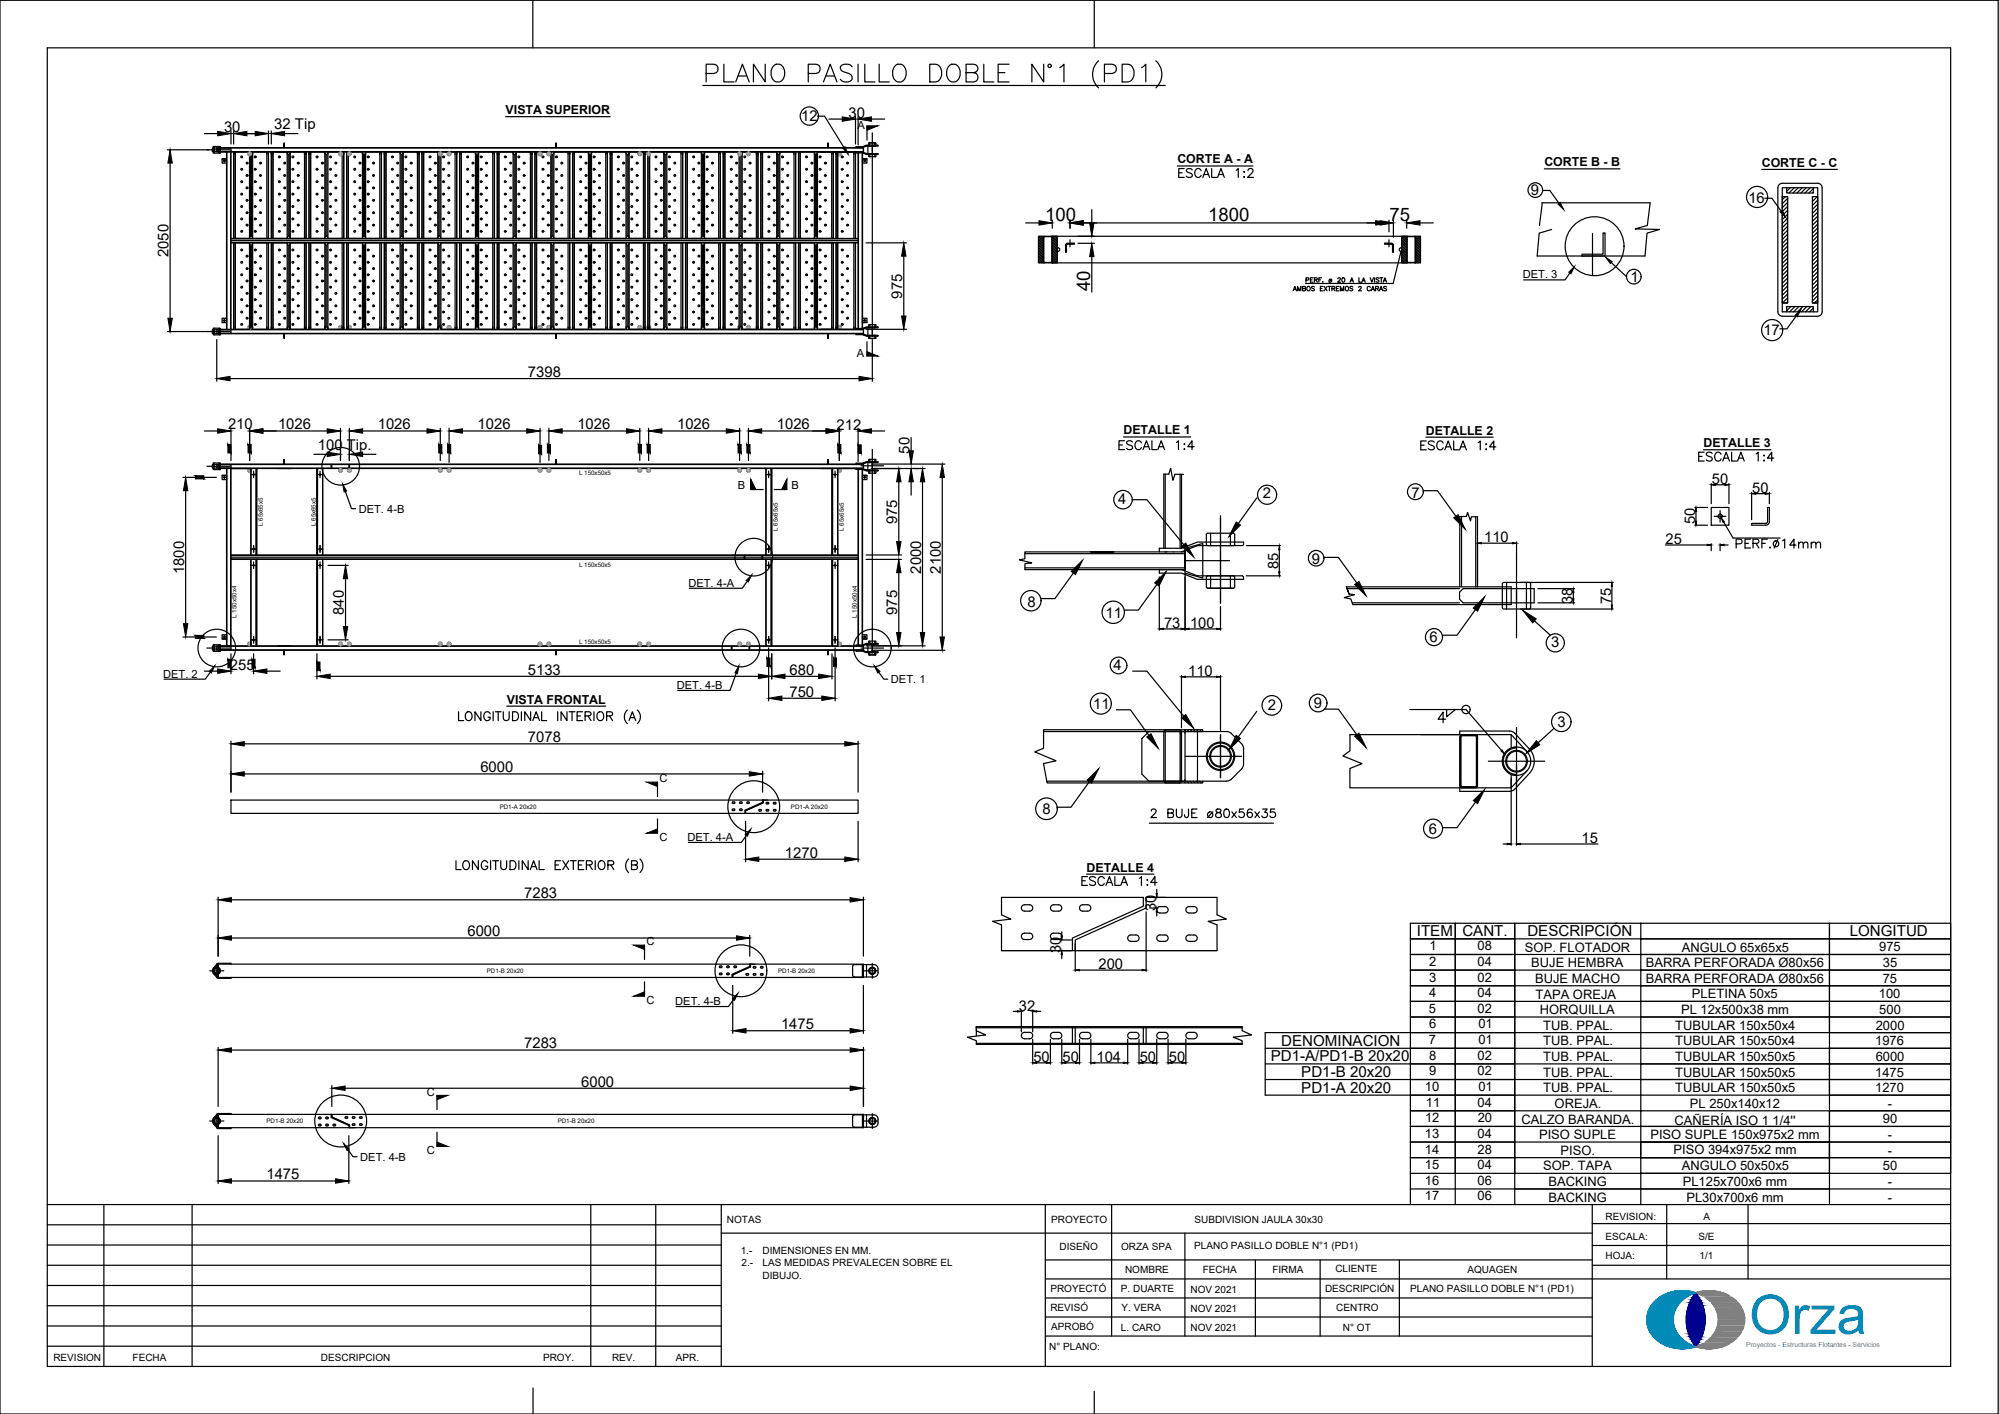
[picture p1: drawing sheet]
<svg xmlns="http://www.w3.org/2000/svg" width="420mm" height="297mm" viewBox="0 0 420 297" stroke-linecap="round" stroke-linejoin="round" font-family="sans-serif">
<defs><g id="words">
<text font-size="11.4" fill="#008ab8" x="367.6" y="280.2">Orza</text>
<g font-size="4.9">
<text x="246.6" y="38.5">ESCALA 1:2</text>
<text x="233.9" y="95.6">ESCALA 1:4</text>
<text x="297.4" y="95.6">ESCALA 1:4</text>
<text x="356" y="98.1">ESCALA 1:4</text>
<text x="363.7" y="116.4">PERF. 14mm</text>
<text x="240.6" y="172.9">2 BUJE ø80x56x35</text>
</g>
<g font-size="3.9">
<text x="219.7" y="46.5">100</text>
<text x="254" y="46.5">1800</text>
<text x="292.1" y="46.5">75</text>
<text x="229.2" y="61.1" transform="rotate(-90 229.2 61.1)">40</text>
</g>
<g font-size="3.2">
<text x="297.8" y="196.7">ITEM</text>
<text x="307.4" y="196.7">CANT.</text>
<text x="321" y="196.7">DESCRIPCIÓN</text>
<text x="388.8" y="196.7">LONGITUD</text>
<text x="269.3" y="219.7">DENOMINACION</text>
<text x="267.1" y="223">PD1-A/PD1-B 20x20</text>
<text x="273.5" y="226.2">PD1-B 20x20</text>
<text x="273.5" y="229.5">PD1-A 20x20</text>
</g>
<g font-size="3.1">
<text x="47.1" y="27.7">30</text>
<text x="57.7" y="27.2">32 Tip</text>
<text x="168.4" y="25.4">12</text>
<text x="178.4" y="24.7">30</text>
<text x="321.8" y="41">9</text>
<text x="367.5" y="42.7">16</text>
<text x="35.4" y="54" transform="rotate(-90 35.4 54)">2050</text>
<text x="342.7" y="59.3">1</text>
<text x="189.6" y="62.7" transform="rotate(-90 189.6 62.7)">975</text>
<text x="370.6" y="70.3">17</text>
<text x="111" y="79.2">7398</text>
<text x="47.9" y="90.2">210</text>
<text x="58.4" y="90.2">1026</text>
<text x="66.8" y="94.5">100 Tip.</text>
<text x="79.4" y="90.2">1026</text>
<text x="100.4" y="90.2">1026</text>
<text x="121.3" y="90.2">1026</text>
<text x="142.3" y="90.2">1026</text>
<text x="163.3" y="90.2">1026</text>
<text x="175.8" y="90.3">212</text>
<text x="191.2" y="95.3" transform="rotate(-90 191.2 95.3)">50</text>
<text x="359.8" y="101.7">50</text>
<text x="235" y="105.9">4</text>
<text x="265.5" y="104.7">2</text>
<text x="296.7" y="104.6">7</text>
<text x="368.3" y="103.5">50</text>
<text x="188.6" y="110.1" transform="rotate(-90 188.6 110.1)">975</text>
<text x="312" y="113.9">110</text>
<text x="356.3" y="110.2" transform="rotate(-90 356.3 110.2)">50</text>
<text x="268.7" y="119.5" transform="rotate(-90 268.7 119.5)">85</text>
<text x="275.7" y="118.4">9</text>
<text x="350.1" y="114.3">25</text>
<text x="38.7" y="120.6" transform="rotate(-90 38.7 120.6)">1800</text>
<text x="193.6" y="120.5" transform="rotate(-90 193.6 120.5)">2000</text>
<text x="197.7" y="120.5" transform="rotate(-90 197.7 120.5)">2100</text>
<text x="72.3" y="129.2" transform="rotate(-90 72.3 129.2)">840</text>
<text x="188.6" y="129.2" transform="rotate(-90 188.6 129.2)">975</text>
<text x="216" y="127.4">8</text>
<text x="232.4" y="129.9">11</text>
<text x="244.7" y="131.9">73</text>
<text x="250.1" y="131.9">100</text>
<text x="330.5" y="126.9" transform="rotate(-90 330.5 126.9)">38</text>
<text x="338.6" y="126.9" transform="rotate(-90 338.6 126.9)">75</text>
<text x="300.5" y="134.9">6</text>
<text x="326" y="136">3</text>
<text x="48.3" y="140.7">255</text>
<text x="110.9" y="141.7">5133</text>
<text x="165.9" y="141.8">680</text>
<text x="234" y="140.8">4</text>
<text x="249.8" y="142">110</text>
<text x="165.9" y="146.4">750</text>
<text x="229.8" y="148.9">11</text>
<text x="266.5" y="149.2">2</text>
<text x="276.1" y="148.8">9</text>
<text x="111" y="155.9">7078</text>
<text x="327.4" y="152.7">3</text>
<text x="101" y="162.2">6000</text>
<text x="219.1" y="171.1">8</text>
<text x="300.3" y="175.3">6</text>
<text x="332.4" y="177.1">15</text>
<text x="165" y="180.2">1270</text>
<text x="110.2" y="188.7">7283</text>
<text x="243" y="191.3" transform="rotate(-90 243 191.3)">30</text>
<text x="98.3" y="196.7">6000</text>
<text x="223" y="200.3" transform="rotate(-90 223 200.3)">30</text>
<text x="230.9" y="203.6">200</text>
<text x="214.2" y="212.3">32</text>
<text x="110.2" y="220.3">7283</text>
<text x="164.2" y="216.2">1475</text>
<text x="217.2" y="223.1">50</text>
<text x="223.3" y="223.1">50</text>
<text x="230.5" y="223.1">104</text>
<text x="239.6" y="223.1">50</text>
<text x="245.7" y="223.1">50</text>
<text x="122.2" y="228.3">6000</text>
<text x="56" y="247.8">1475</text>
</g>
<g font-size="2.7">
<text x="300.4" y="202.9">2</text>
<text x="300.5" y="199.6">1</text>
<text x="310.6" y="199.6">08</text>
<text x="310.6" y="202.9">04</text>
<text x="320.5" y="199.9">SOP. FLOTADOR</text>
<text x="321.8" y="203.2">BUJE HEMBRA</text>
<text x="346" y="203.2">BARRA PERFORADA Ø80x56</text>
<text x="353.5" y="199.9">ANGULO 65x65x5</text>
<text x="395" y="199.9">975</text>
<text x="395.7" y="203.2">35</text>
<text x="300.4" y="206.2">3</text>
<text x="300.4" y="209.5">4</text>
<text x="310.6" y="209.5">04</text>
<text x="310.6" y="206.2">02</text>
<text x="322.7" y="206.5">BUJE MACHO</text>
<text x="322.7" y="209.8">TAPA OREJA</text>
<text x="346" y="206.5">BARRA PERFORADA Ø80x56</text>
<text x="355.6" y="209.7">PLETINA 50x5</text>
<text x="394.9" y="209.7">100</text>
<text x="395.7" y="206.4">75</text>
<text x="300.3" y="212.8">5</text>
<text x="310.6" y="212.8">02</text>
<text x="323.6" y="213">HORQUILLA</text>
<text x="353.3" y="213">PL 12x500x38 mm</text>
<text x="395" y="213">500</text>
<text x="300.3" y="219.3">7</text>
<text x="300.4" y="216.1">6</text>
<text x="310.7" y="216.1">01</text>
<text x="310.7" y="219.3">01</text>
<text x="324.4" y="216.3">TUB. PPAL.</text>
<text x="324.4" y="219.6">TUB. PPAL.</text>
<text x="352.1" y="216.3">TUBULAR 150x50x4</text>
<text x="352.1" y="219.6">TUBULAR 150x50x4</text>
<text x="394.1" y="219.6">1976</text>
<text x="394.3" y="216.3">2000</text>
<text x="300.4" y="222.6">8</text>
<text x="300.4" y="225.9">9</text>
<text x="310.6" y="225.9">02</text>
<text x="310.6" y="222.6">02</text>
<text x="324.4" y="222.8">TUB. PPAL.</text>
<text x="324.4" y="226.1">TUB. PPAL.</text>
<text x="352.1" y="222.9">TUBULAR 150x50x5</text>
<text x="352.1" y="226.1">TUBULAR 150x50x5</text>
<text x="394.1" y="226.1">1475</text>
<text x="394.2" y="222.9">6000</text>
<text x="299.5" y="229.2">10</text>
<text x="299.7" y="232.5">11</text>
<text x="310.6" y="232.5">04</text>
<text x="310.7" y="229.2">01</text>
<text x="324.4" y="229.4">TUB. PPAL.</text>
<text x="326.8" y="232.7">OREJA.</text>
<text x="352.1" y="229.4">TUBULAR 150x50x5</text>
<text x="355.2" y="232.7">PL 250x140x12</text>
<text x="394.1" y="229.4">1270</text>
<text x="396.8" y="232.7">-</text>
<text x="299.5" y="239">13</text>
<text x="299.5" y="235.8">12</text>
<text x="310.6" y="239">04</text>
<text x="310.6" y="235.8">20</text>
<text x="319.8" y="236">CALZO BARANDA.</text>
<text x="323.5" y="239.3">PISO SUPLE</text>
<text x="346.9" y="239.3">PISO SUPLE 150x975x2 mm</text>
<text x="352" y="236.2">CAÑERÍA ISO 1 1/4''</text>
<text x="395.8" y="236">90</text>
<text x="396.8" y="239.3">-</text>
<text x="299.5" y="245.6">15</text>
<text x="299.5" y="242.3">14</text>
<text x="310.6" y="245.6">04</text>
<text x="310.6" y="242.3">28</text>
<text x="324.4" y="245.9">SOP. TAPA</text>
<text x="328" y="242.6">PISO.</text>
<text x="351.7" y="242.5">PISO 394x975x2 mm</text>
<text x="353.5" y="245.9">ANGULO 50x50x5</text>
<text x="395.8" y="245.8">50</text>
<text x="396.8" y="242.6">-</text>
<text x="299.5" y="248.9">16</text>
<text x="310.6" y="248.9">06</text>
<text x="325.5" y="249.2">BACKING</text>
<text x="353.7" y="249.1">PL125x700x6 mm</text>
<text x="396.8" y="249.1">-</text>
<text x="299.5" y="252.2">17</text>
<text x="310.6" y="252.2">06</text>
<text x="325.5" y="252.4">BACKING</text>
<text x="354.5" y="252.4">PL30x700x6 mm</text>
<text x="396.8" y="252.4">-</text>
</g>
<g font-size="2.6">
<text x="106.3" y="24">VISTA SUPERIOR</text>
<text x="247.5" y="34.3">CORTE A - A</text>
<text x="324.6" y="34.9">CORTE B - B</text>
<text x="370.3" y="35">CORTE C - C</text>
<text x="236.1" y="91.2">DETALLE 1</text>
<text x="299.7" y="91.3">DETALLE 2</text>
<text x="358" y="93.9">DETALLE 3</text>
<text x="106.5" y="147.8">VISTA FRONTAL</text>
<text x="228.4" y="183.1">DETALLE 4</text>
</g>
<g font-size="2.3">
<text x="180.2" y="27.2">A</text>
<text x="320.1" y="58.5">DET. 3</text>
<text x="180.1" y="74.9">A</text>
<text x="75.4" y="107.7">DET. 4-B</text>
<text x="155.1" y="102.7">B</text>
<text x="166.4" y="102.7">B</text>
<text x="144.7" y="123.2">DET. 4-A</text>
<text x="34.3" y="142.3">DET. 2</text>
<text x="187.3" y="143.5">DET. 1</text>
<text x="142.2" y="144.7">DET. 4-B</text>
<text x="138.6" y="164.4">C</text>
<text x="138.6" y="176.6">C</text>
<text x="144.5" y="176.6">DET. 4-A</text>
<text x="135.9" y="198.6">C</text>
<text x="135.9" y="210.8">C</text>
<text x="141.9" y="211.1">DET. 4-B</text>
<text x="89.7" y="230.2">C</text>
<text x="75.7" y="243.8">DET. 4-B</text>
<text x="89.7" y="242.4">C</text>
</g>
<g font-size="2.1">
<text x="152.8" y="256.9">NOTAS</text>
<text x="220.9" y="256.9">PROYECTO</text>
<text x="251.1" y="256.8">SUBDIVISION JAULA 30x30</text>
<text x="337.5" y="256.3">REVISION:</text>
<text x="358.1" y="256.3">A</text>
<text x="155.7" y="263.5">1.-</text>
<text x="160.3" y="263.5">DIMENSIONES EN MM.</text>
<text x="222.7" y="262.5">DISEÑO</text>
<text x="235.7" y="262.5">ORZA SPA</text>
<text x="251" y="262.5">PLANO PASILLO DOBLE N°1 (PD1)</text>
<text x="337.5" y="260.4">ESCALA:</text>
<text x="357" y="260.5">S/E</text>
<text x="155.9" y="266.1">2.-</text>
<text x="160.3" y="268.6">DIBUJO.</text>
<text x="160.3" y="266.1">LAS MEDIDAS PREVALECEN SOBRE EL</text>
<text x="236.5" y="267.5">NOMBRE</text>
<text x="252.8" y="267.5">FECHA</text>
<text x="267.4" y="267.5">FIRMA</text>
<text x="280.7" y="267.3">CLIENTE</text>
<text x="308.5" y="267.3">AQUAGEN</text>
<text x="337.5" y="264.6">HOJA:</text>
<text x="357.2" y="264.6">1/1</text>
<text x="220.8" y="271.4">PROYECTÓ</text>
<text x="220.8" y="275.4">REVISÓ</text>
<text x="235.6" y="271.5">P. DUARTE</text>
<text x="235.8" y="275.5">Y. VERA</text>
<text x="250.2" y="271.5">NOV 2021</text>
<text x="250.2" y="275.5">NOV 2021</text>
<text x="278.5" y="271.3">DESCRIPCIÓN</text>
<text x="280.9" y="275.3">CENTRO</text>
<text x="296.4" y="271.3">PLANO PASILLO DOBLE N°1 (PD1)</text>
<text x="220.9" y="279.4">APROBÓ</text>
<text x="235.6" y="279.5">L. CARO</text>
<text x="250.2" y="279.5">NOV 2021</text>
<text x="282.3" y="279.5">N° OT</text>
<text x="11.2" y="285.9">REVISION</text>
<text x="27.9" y="285.9">FECHA</text>
<text x="67.4" y="285.9">DESCRIPCION</text>
<text x="114.1" y="285.9">PROY.</text>
<text x="128.6" y="285.9">REV.</text>
<text x="142" y="285.9">APR.</text>
<text x="220.5" y="283.5">N° PLANO:</text>
</g>
<text font-size="1.4" fill="#008ab8" x="367" y="283">Proyectos - Estructuras Flotantes - Servicios</text>
<g font-size="1.3">
<text x="121.7" y="99.8">L 150x50x5</text>
<text x="55.2" y="110.5" transform="rotate(-90 55.2 110.5)">L 65x65x5</text>
<text x="66.4" y="110.5" transform="rotate(-90 66.4 110.5)">L 65x65x5</text>
<text x="163.5" y="111.5" transform="rotate(-90 163.5 111.5)">L 65x65x5</text>
<text x="177.3" y="111.5" transform="rotate(-90 177.3 111.5)">L 65x65x5</text>
<text x="121.7" y="119">L 150x50x5</text>
<text x="49.7" y="129.8" transform="rotate(-90 49.7 129.8)">L 150x50x4</text>
<text x="180.1" y="129.8" transform="rotate(-90 180.1 129.8)">L 150x50x4</text>
<text x="121.7" y="135.2">L 150x50x5</text>
<text x="105" y="169.9">PD1-A 20x20</text>
<text x="166.3" y="169.9">PD1-A 20x20</text>
<text x="102.3" y="204.4">PD1-B 20x20</text>
<text x="163.5" y="204.4">PD1-B 20x20</text>
<text x="56" y="236">PD1-B 20x20</text>
<text x="117.2" y="236">PD1-B 20x20</text>
</g>
</g></defs>
<!-- layer: 0 -->
<g fill="none" stroke="#000" stroke-width=".25">
<path d="M0 .1h420v296.9h-420zM9.9 10.1h400.1v276.9h-400.1zM112 .1v10M147.7 18h97.2M148.4 15.4h1.6a.97 .97 0 0 0 .9-.9 .97 .97 0 0 0-.9-1h-1.6v3.7M152.1 13.5v3.7h2.2M154.6 17.2l1.5-3.7 1.4 3.7M155.2 16h1.7M160.8 13.5v3.7l-2.4-3.7v3.7M162.4 14a1.38 1.38 0 0 1 1.6-.5 1.38 1.38 0 0 1 .9 1.4 1.72 1.72 0 0 1-1.8 2.3 2.15 2.15 0 0 1-.7-3.2zM169.9 15.4h1.6a.98 .98 0 0 0 .9-.9 .98 .98 0 0 0-.9-1h-1.6v3.7M173.1 17.2l1.4-3.7 1.4 3.7"/>
<path d="M173.6 16h1.8M179.1 14a1.63 1.63 0 0 0-2.5 0 .94 .94 0 0 0 .7 1.1l1.1 .3a.91 .91 0 0 1 .7 .7 .91 .91 0 0 1-.3 .9 1.69 1.69 0 0 1-2.2-.3M180.4 13.5v3.7M181.8 13.5v3.7h2.1M184.8 13.5v3.7h2.1M188 14a1.38 1.38 0 0 1 1.5-.5 1.38 1.38 0 0 1 1 1.4 1.72 1.72 0 0 1-1.8 2.3 2.15 2.15 0 0 1-.7-3.2zM195.4 13.5h1.3a2.03 2.03 0 0 1 .8 3.2l-.3 .3-.5 .2h-1.3zM199.7 13.7a1.42 1.42 0 0 1 2.1 1.2 1.71 1.71 0 0 1-1.8 2.3 2.17 2.17 0 0 1-.3-3.5zM203.1 15.3h1.5l.6-.2a.88 .88 0 0 0 0-1.4l-.6-.2h-1.5v3.7h1.5a.98 .98 0 0 0 1-1 .98 .98 0 0 0-1-.9M206.8 13.5v3.7h2.1M209.8 15.3h1.4M212.1 13.5h-2.3v3.7h2.3"/>
<path d="M219.4 13.5v3.7l-2.5-3.7v3.7M222.7 14.2l.9-.7v3.7M230 .1v10M230.9 12.8a3.8 3.8 0 0 0 0 5.7M232.1 15.4h1.6a.97 .97 0 0 0 1-.9 .97 .97 0 0 0-1-1h-1.6v3.7M235.9 13.5h1.2a2.03 2.03 0 0 1 .9 3.2l-.4 .3-.5 .2h-1.2zM239.9 14.2l.9-.7v3.7M243 12.8a3.8 3.8 0 0 1 0 5.7M35.2 31.5h8.7M35.8 34.3v32.6M43 28.1h2.8M45.8 31h135.7v.9h-135.7z"/>
<path d="M45.8 31.1h135.7M46.7 33.3h.9v1h-.9zM46.7 33.4h.9M46.8 33.8h.7M47.1 33.5v.6M47.6 31.9v37.3M47.7 31.9v37.3M48.4 31.8l.2-.1v-.4l-.2-.2h-3.8v.7h136.9M48.5 31.9v37.3M48.5 27.5v2.8M49.1 27.5v2.8M49.5 32.2v17.9"/>
<path d="M50.9 28.1h3.8M56.4 27.5v2.8M57 27.5v2.8M57.4 32.2v17.9M58.4 31.9h2.8M59.6 30.1h.2v.9h-.2zM59.8 28.1h2.8M65.3 32.2v17.9M73.2 32.2v17.9M81.1 32.2v17.9M89 32.2v17.9M97 32.2v17.9"/>
<path d="M104.9 32.2v17.9M106.3 24.5h21.9M112.8 32.2v17.9M116.8 30.1h.1v.9h-.1zM120.7 32.2v17.9M128.6 32.2v17.9M136.5 32.2v17.9M144.4 32.2v17.9M152.4 32.2v17.9M160.3 32.2v17.9M168.2 32.2v17.9M171.8 24.4h1.5l4.1 6.6"/>
<path d="M172.6 31.9h2.8M173.8 31.9h4.6h-4.1M174 30.1h.1v.9h-.1zM174.2 25h2.8M175.7 32.4v-.5h.4v18.2M175.7 32.2v17.9M175.8 31.9v18.2M179.5 31.9v18.2M179.8 31.9v18.2M179.8 31.9h-4.1h4.1v.5M179.8 24.5v5.8M179.8 32.2v17.9"/>
<path d="M179.9 31.9h.5M180.4 24.5v5.9M180.4 32.1v36.9M181.2 32.1v36.9M181.3 33.3h.9v1h-.9zM181.3 32.1v36.9M181.3 33.4h.9M181.5 33.8h.6M181.5 30.8l.9-.2v1.8l-.9-.3zM181.8 33.5v.6M182.2 26.4v3M183.2 25h2.7"/>
<path d="M183.3 27.9v42.8M247.5 34.9h15.9M324.6 35.5h15.9M370.3 35.6h15.9M373.7 39.4v26.1M373.7 39.4a.93 .93 0 0 1 .9-.9h7.5a.93 .93 0 0 1 .9 .9M374.6 39.4h7.5v26.1h-7.5zM375.5 39.4v1.2h5.6v-1.2M376.3 39.4l-.8 .8M377.1 39.4l-1.1 1.2M378 39.4l-1.1 1.2M378.8 39.4l-1.1 1.2"/>
<path d="M379.6 39.4l-1.1 1.2M380.5 39.4l-1.1 1.2M381.1 39.6l-.9 1M383 39.4v26.1a.93 .93 0 0 1-.9 .9h-7.5a.94 .94 0 0 1-.9-.9M48.5 51h131.9M48.5 50.1h131.9M48.5 50.6h131.9M48.5 50.9h131.9M48.5 50.2h131.9M49.5 51v17.9M57.4 51v17.9M65.3 51v17.9"/>
<path d="M73.2 51v17.9M81.1 51v17.9M89 51v17.9M97 51v17.9M104.9 51v17.9M112.8 51v17.9M120.7 51v17.9M128.6 51v17.9M136.5 51v17.9M144.4 51v17.9M152.4 51v17.9M160.3 51v17.9"/>
<path d="M168.2 51v17.9M175.7 51v17.9M175.8 51v18.2M176.1 51v18.2h-.4v-.5M179.5 51v18.2M179.8 51v18.2M179.8 51v17.9M182 51h8.5M190 53.8v12.6M215.6 46.8h2.8M218.3 49.6h1v5.6h-1zM218.3 52l1 1"/>
<path d="M218.3 51.7l1 1M218.3 51.3l1 1.1M218.3 54.9l.2 .3M218.3 54.6l.6 .6M218.3 54.3l.9 .9M218.3 54l1 1M218.3 53.6l1 1.1M218.3 53.3l1 1M218.3 53l1 1M218.3 52.6l1 1.1M218.3 52.3l1 1M218.3 51l1 1"/>
<path d="M218.3 50.7l1 1M218.3 50.3l1 1.1M218.3 50l1 1.1M218.3 49.7l1 1M218.5 49.6l.8 .8M218.9 49.6l.4 .5M219.2 49.6l.1 .1M219.5 49.6h1.5M219.5 49.6l-.2 .2v5.2M221 49.6l.2 .2v5.2l-.2 .2h-1.5l-.2-.2M221.1 49.8v5.2M221.1 49.8h-1.7v5.2h1.7"/>
<path d="M221.2 49.6h1v5.6h-1zM221.2 46.3v1.6M221.2 55.2h74.5M221.2 54.9l.3 .3M221.2 54.6l.6 .6M221.2 54.2l1 1M221.2 53.9l1 1M221.2 53.6l1 1M221.2 53.2l1 1.1M221.2 52.9l1 1.1M221.2 52.6l1 1M221.2 52.2l1 1.1"/>
<path d="M221.2 51.9l1 1.1M221.2 51.6l1 1M221.2 51.3l1 1M221.2 50.9l1 1.1M221.2 50.6l1 1M221.2 50.3l1 1M221.2 49.9l1 1.1M221.5 49.6l.7 .7M221.8 49.6l.4 .4M222.2 49.6v.1M222.2 52.1a.39 .39 0 0 1 .5 .3 .39 .39 0 0 1-.5 .4M224 51.3l.3-.2h1.5v.2l-1.6 .1v1.6h-.2z"/>
<path d="M224.9 51.1h.9M224.9 46.3v1.6M224.9 50.4v1.5M226.6 51.1h3.4M227.7 46.8h62.4M229.5 44v2.8M229.5 53.9v7.5M274.5 58.8h.5l.1-.4h-.6v.9M275.4 58.8h.4M276 58.4h-.6v.9h.6M276.3 58.8l.5-.1v-.3h-.5v.9M276.6 58.8l.3 .5"/>
<path d="M277.2 58.8h.4M277.8 58.4h-.6v.9M278 59.2h.1M279.9 58.7l-.6 .6M281.2 58.6l.2-.2 .3 .1-.6 .8h.7M282.2 58.4a.43 .43 0 0 1 .5 .4 .43 .43 0 0 1-.5 .4l-.2-.3zM283.8 59.3l.3-.9 .4 .9M283.9 59h.4M285.6 58.4v.9h.6M286.2 59.3l.4-.9 .4 .9M286.4 59h.4M288 58.4l.3 .9 .4-.9"/>
<path d="M288.9 58.4v.9M289.8 58.5l-.2-.1-.4 .1 .1 .2 .5 .2v.2l-.2 .2-.4-.2M290 58.4h.6M290.3 58.4v.9M290.7 59.3l.4-.9 .3 .9M290.9 59h.4M291 51.1h1.5l.3 .2 .1 1.7h-.2l-.1-1.6-1.6-.1zM291 51.1h.9M291.9 46.3v2.4M291.9 50.4v1.5M292.9 46.3v3.5M294.5 52.8l-1.7 6.7h-18.4"/>
<path d="M294.5 52.8h.1M294.6 49.6h1.1v5.6h-1.1zM294.6 52.1a.38 .38 0 0 0-.5 .3 .38 .38 0 0 0 .4 .4M294.6 54.9l.3 .3M294.6 54.6l.6 .6M294.6 54.3l1 .9M294.6 53.9l1.1 1.1M294.6 53.6l1.1 1M294.6 53.3l1.1 1M294.6 52.9l1.1 1.1M294.6 52.6l1.1 1.1M294.6 52.3l1.1 1"/>
<path d="M294.6 52l1.1 1M294.6 51.6l1.1 1.1M294.6 51.3l1.1 1M294.6 51l1.1 1M294.6 50.6l1.1 1.1M294.6 50.3l1.1 1.1M294.6 50l1.1 1M294.6 49.7l1.1 1M294.9 49.6l.8 .8M295.3 49.6l.4 .4M295.6 49.6l.1 .1M295.7 49.6h-74.5l1 1.1"/>
<path d="M295.7 46.3v1.6M295.8 49.6h1.5M295.9 49.6l-.2 .2v5.2l.2 .2h1.4l.2-.2v-5.2l-.2-.2M297.4 49.8v5.2M297.4 49.8h-1.6v5.2h1.6M297.5 49.6h1.1v5.6h-1.1zM297.5 53.9l1.1 1M297.5 53.5l1.1 1.1M297.5 53.2l1.1 1.1M297.5 55.2h.1M297.5 54.9l.4 .3M297.5 54.5l.7 .7"/>
<path d="M297.5 54.2l1 1M297.5 52.9l1.1 1M297.5 52.6l1.1 1M297.5 52.2l1.1 1.1M297.5 51.9l1.1 1M297.5 51.6l1.1 1M297.5 51.2l1.1 1.1M297.5 50.9l1.1 1.1M297.5 50.6l1.1 1M297.5 50.3l1.1 1M297.5 49.9l1.1 1.1M297.6 49.6l1 1"/>
<path d="M297.9 49.6l.7 .7M298.2 49.6l.4 .4M298.5 46.8h2.8M298.5 49.6l.1 .1M324.1 42.6h22.7l-.6 4.8-2.5 .7 5.1 .1-2.6 .8-.4 4.8h-22.7l.4-4.8 2.6-.8M324.2 42.6l-.6 4.8M324.3 40h1.4l2 2.7M330 57.3l-1.1 1.5h-8.6M334.7 49v8.8M336.9 48.9h.5v4.9h-4.9v-.4h4.4zM338.7 55.1l3.2 3M370.9 41.6h1.5l2 2.7"/>
<path d="M374.6 41.3h1.1v22.3h-1.1M374.6 41.3h1.1v22.3h-1.1zM375.3 41.3l-.7 .7M375.7 41.7l-1.1 1.1M375.7 42.5l-1.1 1.1M375.7 43.4l-1.1 1.1M375.7 44.2l-1.1 1.1M375.7 45l-1.1 1.1M375.7 45.9l-1.1 1.1M375.7 46.7l-1.1 1.1M375.7 47.5l-1.1 1.1M375.7 48.4l-1.1 1.1"/>
<path d="M375.7 49.2l-1.1 1.1M375.7 50l-1.1 1.2M375.7 50.9l-1.1 1.1M375.7 51.7l-1.1 1.1M375.7 52.6l-1.1 1.1M375.7 53.4l-1.1 1.1M375.7 54.2l-1.1 1.1M375.7 55.1l-1.1 1.1M375.7 55.9l-1.1 1.1M375.7 56.7l-1.1 1.1M375.7 57.6l-1.1 1.1M375.7 58.4l-1.1 1.1"/>
<path d="M375.7 59.2l-1.1 1.2M380.9 41.3h1.2v22.3h-1.2zM381.1 41.3l-.2 .2M381.1 40.5l-.1 .1M382 41.3l-1.1 1M382.1 42l-1.2 1.2M382.1 42.9l-1.2 1.1M382.1 43.7l-1.2 1.1M382.1 44.6l-1.2 1.1M382.1 45.4l-1.2 1.1M382.1 46.2l-1.2 1.1M382.1 47.1l-1.2 1.1"/>
<path d="M382.1 47.9l-1.2 1.1M382.1 48.7l-1.2 1.1M382.1 49.6l-1.2 1.1M382.1 50.4l-1.2 1.1M382.1 51.2l-1.2 1.2M382.1 52.1l-1.2 1.1M382.1 52.9l-1.2 1.1M382.1 53.7l-1.2 1.2M382.1 54.6l-1.2 1.1M382.1 55.4l-1.2 1.1M382.1 56.3l-1.2 1.1M382.1 57.1l-1.2 1.1"/>
<path d="M382.1 57.9l-1.2 1.1M382.1 58.8l-1.2 1.1M382.1 59.6l-1.2 1.1M35.2 69.6h8.7M45.6 71.3v8.8M45.8 69.2h135.7v.9h-135.7M45.8 69.3h135.7M46.7 66.9h.9v.9h-.9zM46.7 67.7h.9M46.8 67.3h.7M47.1 67v.6M48.4 79.5h132.2"/>
<path d="M48.4 70l.2-.2v-.3l-.2-.2h-3.8v.7h136.9M58.4 69.2h2.8M59.6 70.1h.2v.9h-.2zM116.8 70.1h.1v.9h-.1zM172.6 69.2h2.8M174 70.1h.1v.9h-.1zM179.8 68.7v.5h-4.1M181.3 66.9h.9v.9h-.9zM181.3 67.7h.9M181.5 67.3h.6M181.5 69l.9-.3v1.9l-.9-.3zM181.8 67v.6"/>
<path d="M182 69.2h8.5M182.2 71.8v3M183.3 71.3v8.8M271.8 61.1l.4-.9 .3 .9M271.9 60.8h.5M272.7 61.1v-.9l.4 .9 .3-.9v.9M273.8 60.6h.5l.1-.4h-.6v.9l.6-.1v-.3l-.2-.1M276.3 60.3l-.3-.1-.3 .1v.2l.5 .2v.4l-.5-.1M277.5 60.6h.4M278.1 60.2h-.6v.9h.6M278.3 60.2l.6 .9M278.9 60.2l-.6 .9"/>
<path d="M279.1 60.2h.6M279.4 60.2v.9M280 60.6h.5l.1-.3-.2-.1h-.4v.9M280.3 60.6l.3 .5M280.9 60.6h.3M281.5 60.2h-.6v.9h.6M281.7 61.1v-.9l.4 .9 .3-.9v.9M284.3 60.3l-.2-.1-.4 .1 .1 .2 .5 .3-.2 .3-.4-.1M285.6 60.4l.2-.2 .3 .1-.6 .8h.7M288 60.4a.34 .34 0 0 0-.4-.2 .34 .34 0 0 0-.2 .3v.2a.34 .34 0 0 0 .2 .4 .34 .34 0 0 0 .4-.2M288.2 61.1l.4-.9 .3 .9M288.3 60.8h.5"/>
<path d="M289.1 60.6h.6v-.4h-.6v.9M289.4 60.6l.4 .5M289.9 61.1l.4-.9 .3 .9M290.1 60.8h.4M291.4 60.3l-.2-.1-.4 .1 .1 .2 .5 .2-.1 .4-.5-.1M375.5 65.5v-1.1h5.6v1.1M375.6 64.4h-.1M375.7 60.1l-1.1 1.1M375.7 60.9l-1.1 1.1M375.7 61.8l-1.1 1.1M375.7 62.6l-1 1M375.7 63.4l-.2 .2"/>
<path d="M376.4 64.4l-.9 .9M377.3 64.4l-1.2 1.1M377.5 66.4l-1.9 2.7h-1.5M378.1 64.4l-1.1 1.1M378.9 64.4l-1.1 1.1M379.8 64.4l-1.1 1.1M380.6 64.4l-1.1 1.1M380.9 63.6h1.2M381.1 64.7l-.8 .8M382.1 60.4l-1.2 1.1M382.1 61.3l-1.2 1.1M382.1 62.1l-1.2 1.1"/>
<path d="M382.1 62.9l-.8 .7M43 90.5h2.8M45.8 97.5h135.7v.9h-135.7zM45.8 97.6h135.7M46.7 99.8h.9v.9h-.9zM46.7 99.9h.9M47.1 100v.6M47.6 98.4v37.3M47.7 98.4v37.3M48.4 98.3l.2-.2v-.3l-.2-.2h-3.8v.7h136.9M48.5 98.4v37.3M48.5 90v6.7"/>
<path d="M52.5 90v6.7M52.7 99.7h1.2M53.3 99v1.4M53.8 98.4v18.2M54 98.4v18.2M55.3 90.5h13.5M58.4 98.4h2.8M59.6 96.6h.2v.9h-.2zM66 95.4h2.8M66.6 98.4v18.2M66.7 99.7h1.2M66.7 98.4v18.2"/>
<path d="M67.3 99v1.4M67.8 98.4v18.2M69.6 97.6v.7M69.7 97.6v.7M71.6 90v6.7M73.3 97.6v.7M73.4 90v6.7M73.5 97.6v.7M76.2 90.5h13.5M76.2 95.4h2.8M92.5 90v6.7M94.4 90v7.1"/>
<path d="M97.2 90.5h13.5M113.5 90v7.1M115.4 90v6.7M116.8 96.6h.1v.9h-.1zM118.2 90.5h13.5M134.5 90v6.7M136.3 90v6.7M139.1 90.5h13.6M155.4 90v6.7M157.3 90v6.7M160.1 90.5h13.5M161 99.7h1.2"/>
<path d="M161 98.4v18.2M161.6 99v1.4M162.1 98.4v18.2M162.2 98.4v18.2M172.6 98.4h2.8M174 96.6h.1v.9h-.1zM174.9 98.4v18.2M174.9 99.7h1.2M175 98.4v18.2M175.5 99v1.4M176.4 90v6.7M180.3 98.4h-4.2v18.2"/>
<path d="M180.4 90v6.9M180.4 98.6v36.9M181 97.8h4.7M181.2 98.6v36.9M181.3 99.8h.9v.9h-.9zM181.3 98.6v36.9M181.3 99.9h.9M181.5 97.3l.9-.3v1.9l-.9-.3zM181.8 100v.6M183.2 98.4h11.3M183.2 90.5h2.7M183.2 97.5h15.4"/>
<path d="M183.3 94.4v42.8M191.5 91.9v2.8M236.1 91.8h14.2M244.9 99.6v15.6M248 99.6v15.6M248.3 99.6v15.6M248.8 99.6h-1.8l-.5 1.3-.4-2.5-.5 1.2h-1v15.6M299.7 91.8h14.1M358 94.5h14.2M38.5 100.3h7M39 103.1v27.9M46.8 100.3h.7"/>
<path d="M48.5 117.5h131.9M48.5 116.6h131.9M48.5 117h131.9M48.5 117.4h131.9M48.5 116.7h131.9M52.7 115.3h1.2M52.7 118.8h1.2M52.7 116.6v-18.2h-4.2v37.3M52.7 117.5v18.2M53.3 114.6v1.4M53.3 118.1v1.3M53.8 117.5v18.2"/>
<path d="M54 117.5v18.2M66.6 117.5v18.2M66.7 115.3h1.2M66.7 118.8h1.2M66.7 117.5v18.2M67.3 114.6v1.4M67.3 118.1v1.3M67.8 117.5v18.2M68.9 118.8h4.3M72.6 103.2l1.3 3.7h.8M156.4 116.7v.7M156.6 116.7v.7"/>
<path d="M158.8 102.8l-1-2.1v2.1h2.6M160.1 116.7v.7M160.3 116.7v.7M161 115.3h1.2M161 118.8h1.2M161 117.5v18.2M161.6 114.6v1.4M161.6 118.1v1.3M162.1 117.5v18.2M162.2 117.5v18.2M162.7 102.8h2.7M165.4 100.7l-1.1 2.1"/>
<path d="M174.9 117.5v18.2M174.9 115.3h1.2M174.9 118.8h1.2M175 117.5v18.2M175.5 114.6v1.4M175.5 118.1v1.3M176.1 117.5v18.2M181.5 100.3h.6M182 117.5h7.5M182 116.6h7.5M188.9 101.2v12.6M191.5 101.2v2.8"/>
<path d="M193.9 101.2v31.7M198 100.3v33.5M215.4 116.3h33.7M215.4 119.3h33.7M234.1 115.9h-4.8h4.8M238.1 105h3l7.7 9.4M243.7 119.7h4.6l3.5 1.3h9.4l.2 .2v.5h-9.7l-3.3-1.3h-4.7zM244.8 115.9h4.3M245.2 115.9h-29.8v1.5l-1.2 .2 2.7 .7-1.5 .1v1.3h33.7M248.4 115.9h-.2M249.1 119.6v-3.7v3.8M249.1 115.2l3.7-1v7.2l-3.7-1z"/>
<path d="M249.1 117.8h9.3M251.8 114.6h-.2M251.8 114.6h9.4l.2-.2v-.5h-9.7l-3.3 1.3h-4.7v.7M251.8 114.6l-3.4 1.3M253.8 114.6l-.2-.2v-2.2l.2-.2h5.5l.2 .2v2.2l-.2 .2M254.4 112v2.6M256.5 108.3v18.5M258.6 112v2.6M262 114.6h7.2M264.1 104.6l-3.8 5.4M268.9 115.5v4.6M278.3 117.1h3l3.9 5.4"/>
<path d="M299.1 103.1h3l3.9 5.4M307.2 108.5v14.7M310.2 108.6v14.7M311.4 114.1h6.5M318.7 113.8v20.2M350 114.5h8.8M356.2 106.6h2.7M356.2 110.3h2.7M356.5 107.4v2.1M359.7 106.6h3.7v3.7h-3.7zM359.7 101.6v4.2M359.7 114.2v1.5"/>
<path d="M360.3 108.5h2.5M360.5 101.8h2.1M361.5 107.2v2.5M361.5 114.2v1.5M362.3 109.7l2 3.3h9.9M363.4 101.6v4.2M368.2 103.4v5.8M369 103.7h2M371.5 109.6v-3h.4v3M371.5 109.6l-.4 .3h-2.9v.4h2.9M371.9 103.4v2.4M371.9 109.6a.75 .75 0 0 1-.7 .7"/>
<path d="M38.5 133.8h7M45.8 135.7h135.7v.9h-135.7M45.8 135.8h135.7M46.7 133.3h.9v1h-.9zM46.7 134.2h.9M46.8 133.8h.7M47.1 133.5v.6M48.4 136.5l.2-.2v-.4l-.2-.1h-3.8v.7h136.9M48.5 137.3v4.2M52.7 134.4h1.2M53.3 133.7v1.4M53.3 137.3v4.2"/>
<path d="M58.4 135.7h2.8M59.6 136.6h.2v.9h-.2zM66.6 137.3v5.3M66.7 134.4h1.2M67.3 133.7v1.4M68.9 134.4h4.3M72.6 121.6v10M116.8 136.6h.1v.9h-.1zM153.7 135.8v.7M153.9 135.8v.7M157 122.1l-1 1.5h-11.1M157.4 135.8v.7"/>
<path d="M157.6 135.8v.8M161 134.4h1.2M161.6 133.7v1.4M161.6 136.1v11.1M162.2 137.3v5.3M174 136.6h.1v.9h-.1zM174.9 137.3v5.3M174.9 134.4h1.2M175.5 133.7v1.4M175.5 136.1v11.1M181 136.1h4.7M181.3 133.3h.9v1h-.9z"/>
<path d="M181.3 134.2h.9M181.5 133.8h.6M181.5 135.5l.9-.3v1.9l-.9-.3zM181.8 133.5v.6M182 135.7h12.5M183.2 136.6h15.4M188.9 120.3v12.6M225.6 120.4l-3.9 5.3h-3M243.2 122.8l-3.9 5.4h-3M243.7 121.2v11.2M244.5 132.1h3.7M249.1 120.4v12"/>
<path d="M249.9 132.1h5.8M253.8 121l-.2 .2v2.1l.2 .3h5.5l.2-.3v-2.1l-.2-.2M254.4 121v2.6M256.5 127.4v5M258.6 121v2.6M261.9 121h7.3M283 123.3h34.6v3.7h-33.2l-.5-1.2-1.4-.3 2.2-.6-1.2-.1-.5-1.5 .5 1.5M283.1 123.7h23.7M284.2 126.6h22.6M306.8 123.2v-14.7h1.4l.3-.8 .6 1.7 .2-.8h1.2v14.7M307.5 123.7h15v2.9h-15l-.7-.7v-1.5zM310.1 128.1l-3.9 5.3h-2.9"/>
<path d="M315.8 122.6l.2-.2h5.5l.2 .2v5.1l-.2 .2h-5.5l-.2-.2zM316.7 122.4v5.5M319.5 127.9h19.6M319.5 122.4h19.6M320.8 122.4v5.5M322.5 130.4l3.4 3M323.2 123.7h7.7M323.2 126.6h7.7M330.7 124.5v1.3M338.8 123.2v3.9M43 141h2.8M44.2 141.2l-1.1 1.5h-8.6"/>
<path d="M48.5 155.7v10.7M51.3 156.3h126.3M56.1 141h2.8M69.4 142.1h90M96.4 149.5v1.9h1M98.1 149.6a.92 .92 0 0 1 1.1 .5 .92 .92 0 0 1-.3 1.2 .89 .89 0 0 1-1.1-.4 .89 .89 0 0 1 .2-1.1zM101.1 149.5v1.9l-1.3-1.9v1.9M103 150a.69 .69 0 0 0-.8-.5 .69 .69 0 0 0-.5 .7v.5a.67 .67 0 0 0 .7 .7 .67 .67 0 0 0 .6-.7h-.4M103.7 149.5v1.9M104.1 149.5h1.2M104.7 149.5v1.9M105.8 149.5v1.3a.62 .62 0 0 0 .6 .6 .62 .62 0 0 0 .6-.6v-1.3"/>
<path d="M106.5 148.3h20.8M107.7 149.5h.7a1 1 0 0 1 .6 .9 1 1 0 0 1-.6 1h-.7zM109.6 149.5v1.9M111.5 149.5v1.9l-1.2-1.9v1.9M112 151.4l.7-1.9 .7 1.9M112.2 150.8h.9M113.8 149.5v1.9h1.1M117.2 149.5v1.9M119.2 149.5v1.9l-1.3-1.9v1.9M119.6 149.5h1.3M120.2 149.5v1.9M121.3 150.4h.7"/>
<path d="M122.4 149.5h-1.1v1.9h1.1M123 150.4l1-.1 .2-.4-.4-.4h-.8v1.9M123.6 150.4l.6 1M124.8 149.5v1.9M125.6 149.8a.69 .69 0 0 1 .8-.3 .69 .69 0 0 1 .5 .7v.5a.71 .71 0 0 1-.7 .7 .71 .71 0 0 1-.7-.7zM127.5 150.4l1.1-.1 .1-.3v-.3l-.4-.2h-.8v1.9M128.1 150.4l.6 1M131.8 149.2a1.93 1.93 0 0 0 0 2.8M132.2 151.4l.7-1.9 .7 1.9M132.5 150.8h.9M134 149.2a1.91 1.91 0 0 1 0 2.8M154.7 141.4l-1.3 3.6h-11"/>
<path d="M164.3 146.7h8.4M165 142.1h7.1M180.4 155.7v10.7M184.7 141.2l1.1 1.5h.8M219.3 153.7h29.8v10.4h-29.1M234.6 149.1h3l3.9 5.4M238.1 141h3l7.7 9.4M248 153.8v10.2M248.1 153.7l-.2-.1h-2.8l-.2 .1v10.3M248.2 153.7v10.4M248.3 141.9v11M249.1 154v-.7h-29.8v3.9l-1.8 .7 4.5 1.9-2.7 .6 .8 4.1h29v-.8"/>
<path d="M249.1 153.3h3.7v.4h-3.7zM249.1 158.9h11.9M249.2 153.3l-.1 .1M249.2 142.2h6.5M249.8 153.3l-.3 .4M250.5 153.3l-.4 .4M251.2 153.3l-.4 .4M251.7 153.7v10.4M251.8 153.3l-.4 .4M252.5 153.3l-.4 .4M256.5 154.4v9v-9M256.5 141.9v11.7"/>
<path d="M257.8 153.7h-16.3l-1.5 1.5v7.4l1.5 1.5h16.3l.8-.3 2.3-2.2M257.8 153.7l.6 .1 .4 .3 2.5 2.6 .1 3.8M264.1 149.4l-3.8 5.4M278.3 149h3l3.9 5.3M296.3 149.1h11.8l7.5 8.5M303.8 151.1h-1.5l1-1.5v2.2M304.1 149.1v1.5l1.8-1.5M306.8 154.8l.5-.5-.2 .1-.3 .4v10.2l.3 .4 .2 .1M307.1 154.9l-.3 .2M307.1 155.3l-.3 .2M307.1 155.6l-.3 .2M307.1 155.9l-.3 .2"/>
<path d="M307.1 156.2l-.3 .3M307.1 156.6l-.3 .2M307.1 156.9l-.3 .2M307.1 157.3l-.3 .2M307.1 157.6l-.3 .2M307.1 157.9l-.3 .3M307.1 158.3l-.3 .2M307.1 158.6l-.3 .2M307.1 158.9l-.3 .2M307.1 159.3l-.3 .2M307.1 159.6l-.3 .2M307.1 159.9l-.3 .3"/>
<path d="M307.1 154.6l3-.1 .2 .3v10.2l-.2 .3h-2.8l-.2-.3zM307.6 154.3l-.2 .2M308 154.3l-.2 .2M308.3 154.3l-.2 .2M308.7 154.3l-.3 .2M309 154.3l-.2 .2M309.3 154.3l-.2 .2M309.6 154.3l-.2 .2M310 154.3l-.2 .2M310.1 154.3l.2 .1 .3 .4M310.3 154.4l-.2 .1M310.5 154.5l-.2 .2"/>
<path d="M310.5 154.8l.1 10.2-.3 .4-.2 .1M310.5 154.8l-.2 .2M310.5 155.1l-.2 .2M310.5 155.4l-.2 .3M310.5 155.8l-.2 .2M310.5 156.1l-.2 .2M310.5 156.4l-.2 .3M310.5 156.8l-.2 .2M310.5 157.1l-.2 .2M310.5 157.4l-.2 .3M310.5 157.8l-.2 .2M310.5 158.1l-.2 .2"/>
<path d="M310.5 158.4l-.2 .3M310.5 158.8l-.2 .2M310.5 159.1l-.2 .2M310.5 159.4l-.2 .3M310.5 159.8l-.2 .2M312.8 159.9h11.9M317.3 153.6h-10.5v.7M317.3 153.6l.6 .1 .5 .3 3.1 3.4a3.7 3.7 0 0 1 0 5l-3.1 3.4M317.6 154.3h-33.9v3.4l-1.4 1.1 4 1.6-2.6 1v4.1h33.9M317.6 154.3v2.8M317.6 154.3l3.3 3.6M318.7 152.8v24.8"/>
<path d="M318.8 156.9a2.98 2.98 0 0 0-3 3 2.98 2.98 0 0 0 3 3M318.8 157.1a2.79 2.79 0 0 0-2.8 2.8 2.79 2.79 0 0 0 2.8 2.8M326.6 153l-3.3 3M48.5 168.1h131.9v2.8h-131.9zM51.3 162.6h106.2M138.2 164.3v3M138.2 172v3M153.9 168.5h.4l.2 .1-.4 .2zM154.1 170.3h.2M154.1 170.3l-.2-.2 .2-.2 .3 .1-.1 .3M155.5 168.5h.3l.2 .1-.4 .2zM155.6 170.3h.2"/>
<path d="M155.6 170.3l-.2-.2 .2-.2 .4 .1-.2 .3M156.7 170.3l3.7-1.7v-.5v.5l-3.7 1.7v.6zM156.7 172.5v8.5M156.9 175.5l-1.1 1.5h-11.1M157 168.5h.4l.1 .1-.4 .2zM159.5 170.1l.4-.1 .2 .2-.5 .2zM160.3 162v4.4M161.1 168.6h.3l.2 .1-.4 .2zM161.1 170.1l.3-.1 .2 .2-.4 .2zM161.4 168.1h-1.1v.4l-3.7 1.7v.7M162.6 170.1l.4-.1 .1 .2-.4 .2zM162.6 168.6h.4l.1 .1-.4 .2z"/>
<path d="M180.4 172.5v8.5M229 164.2l-3.9 5.4h-3M244.6 164l.2 .4 .3 .1h2.8l.2-.1 .2-.4M244.6 164l.1-10.5 .4-.2h2.8a.53 .53 0 0 1 .4 .7v10M244.9 164l.2 .2h2.8l.2-.2M245 172.9h22.7M249.5 164.1l.3 .4M250.1 164.1l.4 .4M250.8 164.1l.4 .4M251.4 164.1l.4 .4M252.1 164.1l.4 .4M252.8 164.1v.4h-3.7"/>
<path d="M261.4 160.5l-.1 .6-.4 .4M306.8 166.2h10.5M306.8 165.5v.7M307.1 160.3l-.3 .2M307.1 160.6l-.3 .2M307.1 160.9l-.3 .3M307.1 161.3l-.3 .2M307.1 161.6l-.3 .2M307.1 161.9l-.3 .3M307.1 162.3l-.3 .2M307.1 162.6l-.3 .2M307.1 162.9l-.3 .3"/>
<path d="M307.1 163.3l-.3 .2M307.1 163.6l-.3 .2M307.1 163.9l-.3 .3M307.1 164.3l-.3 .2M307.1 164.6l-.3 .2M307.1 164.9l-.3 .3M307.1 165.2l-.1 .2M307.3 165.5h2.8M307.4 165.3l-.2 .2M307.7 165.3l-.2 .2M308.1 165.3l-.3 .2M308.4 165.3l-.2 .2"/>
<path d="M308.7 165.3l-.2 .2M309.1 165.3l-.3 .2M309.4 165.3l-.2 .2M309.7 165.3l-.2 .2M310.1 165.3l-.3 .2M310.1 168.5l-3.9 5.4h-2.9M310.5 165.1l-.3 .4M310.5 160.1l-.2 .2M310.5 160.4l-.2 .3M310.5 160.8l-.2 .2M310.5 161.1l-.2 .2M310.5 161.4l-.2 .3"/>
<path d="M310.5 161.8l-.2 .2M310.5 162.1l-.2 .2M310.5 162.5l-.2 .2M310.5 162.8l-.2 .2M310.5 163.1l-.2 .2M310.5 163.5l-.2 .2M310.5 163.8l-.2 .2M310.5 164.1l-.2 .2M310.5 164.5l-.2 .2M310.5 164.8l-.2 .2M315.9 177.3h.9M317.6 163.5v14.1"/>
<path d="M318.4 165.8l-.5 .3-.6 .1M319.6 177.3h16.3M320.9 161.9l-3.3 3.6v-2.8M45.8 188.5v12.4M48.6 197h106.2M48.6 189h130.1M95.8 180.8v1.9h1.1M97.4 181.1a.69 .69 0 0 1 .8-.3 .69 .69 0 0 1 .5 .7v.5a.71 .71 0 0 1-.7 .7 .71 .71 0 0 1-.7-.7zM100.5 180.8v1.9l-1.2-1.9v1.9M102.5 181.3a.69 .69 0 0 0-.8-.5 .69 .69 0 0 0-.5 .7v.5a.67 .67 0 0 0 .6 .7 .67 .67 0 0 0 .7-.7h-.4M103.1 180.8v1.9M103.6 180.8h1.2"/>
<path d="M104.2 180.8v1.9M105.3 180.8v1.3a.62 .62 0 0 0 .6 .6 .62 .62 0 0 0 .6-.6v-1.3M107.2 180.8h.6a1 1 0 0 1 .7 .9 1 1 0 0 1-.7 1h-.6zM109.1 180.8v1.9M111 180.8v1.9l-1.2-1.9v1.9M111.5 182.7l.7-1.9 .7 1.9M111.7 182.1h.9M113.3 180.8v1.9h1.1M116.7 181.7h.7M117.8 180.8h-1.1v1.9h1.1M118.3 180.8l1.2 1.9M119.5 180.8l-1.2 1.9"/>
<path d="M119.9 180.8h1.2M120.5 180.8v1.9M121.6 181.7h.7M122.7 180.8h-1.1v1.9h1.1M123.3 181.7l1-.1 .2-.4-.5-.4h-.7v1.9M123.9 181.7l.6 1M125.1 180.8v1.9M125.9 181.1a.69 .69 0 0 1 .8-.3 .69 .69 0 0 1 .4 .7v.5a.71 .71 0 0 1-.7 .7 .71 .71 0 0 1-.7-.7zM127.8 181.7l1-.1 .2-.3-.1-.3-.3-.2h-.8v1.9M128.4 181.7l.6 1M132.1 180.5a1.93 1.93 0 0 0 0 2.8M132.7 181.7l1.1-.1 .2-.3-.1-.3-.4-.2h-.8v1.9h.8a.49 .49 0 0 0 .5-.5 .49 .49 0 0 0-.5-.5"/>
<path d="M134.5 180.5a1.93 1.93 0 0 1 0 2.8M135.5 198.5v3.1M157.6 196.5v4.4M159.5 180.5h18.1M181.5 188.5v12.4M214.9 190.3a2.13 2.13 0 0 1 1.8-.2 .67 .67 0 0 1 .4 .8 .67 .67 0 0 1-.7 .5h-1.1a.67 .67 0 0 1-.6-.4 .67 .67 0 0 1 .2-.7zM215.3 196h1.1M215.3 196a.67 .67 0 0 0-.6 .7 .67 .67 0 0 0 .6 .7h1.1a.67 .67 0 0 0 .7-.7 .67 .67 0 0 0-.7-.7M221 190.3a2.12 2.12 0 0 1 1.8-.2 .67 .67 0 0 1 .4 .8 .67 .67 0 0 1-.7 .5h-1a.67 .67 0 0 1-.7-.4 .67 .67 0 0 1 .2-.7zM221.5 196h1M221.5 196a.67 .67 0 0 0-.7 .7 .67 .67 0 0 0 .7 .7h1a.67 .67 0 0 0 .7-.7 .67 .67 0 0 0-.7-.7M222.9 197.5h2.3"/>
<path d="M223.2 195.8v.8M225.4 199.7v-2.6l14.9-6.7v-1.9h-29.8v3.7l2 .9-3.9 .4 1.9 .8v5.4h45.3v-5.4l-1.9-.8 3.9-.4-2-.9v-3.7h-14.9v2.3l-14.9 6.7v2.2M226 198.2v5.9M227.4 185h.7M228.4 183.6h14.1M228.6 184.1h-1.2v1.9h1.2M228.6 190.1h-1a.67 .67 0 0 0-.7 .6 .67 .67 0 0 0 .7 .7h1M228.6 190.1a.67 .67 0 0 1 .7 .6 .67 .67 0 0 1-.7 .7M230.3 184.4a.71 .71 0 0 0-1.3 .2l.2 .3 .9 .3 .2 .5a.83 .83 0 0 1-1.3 0M232.1 184.6a.68 .68 0 0 0-.8-.5 .68 .68 0 0 0-.5 .8 .76 .76 0 0 0 .2 .9 .76 .76 0 0 0 1-.1l.1-.1M232.5 186l.7-1.9 .7 1.9M232.7 185.4h.9"/>
<path d="M234.3 184.1v1.9h1.1M235.6 186l.7-1.9 .7 1.9M235.8 185.4h.9M237.7 196.4h1M237.7 197.8h1M237.7 196.4a.67 .67 0 0 0-.7 .7 .67 .67 0 0 0 .7 .6M238.7 196.4a.67 .67 0 0 1 .7 .7 .67 .67 0 0 1-.7 .6M239.5 184.5l.4-.4v1.9M240.9 191.5v12.6M241.1 185.9h.1zM241.2 184.8v.1zM241.7 190.8h1.7"/>
<path d="M243.1 186.8v.9M243.1 191.6v.8M243.2 185.4h-1.3l.8-1.3v1.9M243.3 196.6a2.25 2.25 0 0 1 1.8-.1 .67 .67 0 0 1 .4 .7 .67 .67 0 0 1-.6 .5h-1.1a.67 .67 0 0 1-.6-.4 .67 .67 0 0 1 .1-.7zM243.8 190.5h1M243.8 190.4a.68 .68 0 0 0-.7 .7 .68 .68 0 0 0 .7 .7h1.1a.67 .67 0 0 0 .6-.7 .67 .67 0 0 0-.6-.7M249.4 196.6a2.25 2.25 0 0 1 1.8-.1 .67 .67 0 0 1 .4 .7 .67 .67 0 0 1-.6 .5h-1.1a.67 .67 0 0 1-.6-.4 .67 .67 0 0 1 .1-.7zM249.9 190.5h1.1M249.9 190.4a.68 .68 0 0 0-.7 .7 .68 .68 0 0 0 .7 .7h1.1a.67 .67 0 0 0 .6-.7 .67 .67 0 0 0-.6-.7M296.4 193.9h9.5v3.3h-9.5zM296.4 197.2h9.5v3.3h-9.5zM305.9 193.9h12.5v3.3h-12.5z"/>
<path d="M305.9 197.2h12.5v3.3h-12.5zM318.4 197.2h26.5M344.9 193.9h39.6v3.3h-39.6zM344.9 197.2h39.6v3.3h-39.6zM344.9 193.9h-26.5v59.1M384.5 193.9h25.5v3.3h-25.5zM384.5 197.2h25.5v3.3h-25.5zM44.1 203.9h2.9M45 204.4l.8 .9v-.7M45.6 202.5v2.9M45.6 203.2a.75 .75 0 0 1 .7 .7 .75 .75 0 0 1-.7 .8M45.8 202.5h135.7v2.8h-135.7z"/>
<path d="M45.8 203.2v-.7v2.8M45.8 202.5l-.8 .9M48.5 202.5v-.1h-2.7a2.51 2.51 0 0 0-1.2 1.5 2.44 2.44 0 0 0 1.2 1.6h2.7v-.2M135.5 206.3v3M151.2 203l.4-.1 .2 .2-.5 .2zM151.2 204.5l.4-.1 .2 .2-.5 .2zM152.8 204.5l.3-.1 .2 .2-.4 .2zM152.8 203l.3-.1 .2 .2-.4 .2zM154 204.8l3.7-1.7v-.6v.6l-3.7 1.7v.5zM154 207v10.1M154.1 210l-1 1.4h-11M154.3 203l.4-.1 .1 .2-.4 .2z"/>
<path d="M156.8 216.5h21.9M156.9 204.9h.3M156.9 204.8l-.1-.1 .1-.2 .4 .1-.1 .2M158.3 203.1l.4-.1 .2 .2-.4 .2zM158.5 204.9h.2M158.5 204.8l-.2-.1 .2-.2 .3 .1-.1 .2M158.7 202.5h-1.1v.5l-3.7 1.7v.6M159.9 203.1l.3-.1 .2 .2-.4 .2zM160 204.9h.2M160 204.8l-.2-.1 .2-.2 .4 .1-.2 .2M179.3 202.8l.3-.2h4.1a.89 .89 0 0 1 .9 .9v.8a.89 .89 0 0 1-.9 .9h-4.3l-.2-.3zM181.3 202.6v2.6"/>
<path d="M181.5 202.5v2.8M181.5 207v10.1M181.5 203.9h2.9M182.1 202.6v2.6M183.3 202.4v3.1M205.2 215.7h55.9v.8l1.9 .9-3.8 .5 1.9 .7v.8h-55.9v-.8l-1.9-.7 3.9-.5-2-.9zM205.2 219.2h55.9M205.2 215.9h55.9M205.2 215.7v1.8M213 212.5h.8M214.7 212.2v4.6M214.9 217.1a2.13 2.13 0 0 1 1.8-.2 .67 .67 0 0 1 .4 .8 .67 .67 0 0 1-.7 .5h-1.1a.67 .67 0 0 1-.6-.4 .67 .67 0 0 1 .2-.7z"/>
<path d="M217.1 212.2v4.6M217.1 218.3v5.2M217.9 212.5h.8M220.8 218.3v5.2M221 217.1a2.12 2.12 0 0 1 1.8-.2 .67 .67 0 0 1 .4 .8 .67 .67 0 0 1-.7 .5h-1a.67 .67 0 0 1-.7-.4 .67 .67 0 0 1 .2-.7zM223.2 200.5v.9M223.2 218.3v5.2M225.4 215.7v3.7M226 215.7v3.7M226.8 203.8h13.3M226.9 218.3v5.2M228.6 216.9h-1a.67 .67 0 0 0-.7 .6 .67 .67 0 0 0 .7 .7h1"/>
<path d="M228.6 216.9a.67 .67 0 0 1 .7 .6 .67 .67 0 0 1-.7 .7M229.3 218.3v5.2M237 218.3v5.2M237.7 218.2h1M237.7 216.9h1M237.7 216.9a.67 .67 0 0 0-.7 .6 .67 .67 0 0 0 .7 .7M238.7 216.9a.67 .67 0 0 1 .7 .6 .67 .67 0 0 1-.7 .7M239.4 218.3v5.2M240.3 215.7v3.7M240.9 215.7v3.7M243.1 218.3v5.2M243.3 217.1a2.12 2.12 0 0 1 1.8-.2 .67 .67 0 0 1 .4 .8 .67 .67 0 0 1-.6 .5h-1.1a.67 .67 0 0 1-.6-.4 .67 .67 0 0 1 .1-.7z"/>
<path d="M245.5 218.3v5.2M249.2 218.3v5.2M249.4 217.1a2.12 2.12 0 0 1 1.8-.2 .67 .67 0 0 1 .4 .8 .67 .67 0 0 1-.6 .5h-1.1a.67 .67 0 0 1-.6-.4 .67 .67 0 0 1 .1-.7zM296.4 200.5h9.5v3.3h-9.5zM296.4 203.8h9.5v3.3h-9.5zM296.4 207.1h9.5v3.3h-9.5zM296.4 210.4h9.5v3.2h-9.5zM296.4 213.6h9.5v3.3h-9.5zM296.4 216.9h9.5v3.3h-9.5zM296.4 216.9h-30.5v13.2h30.5M305.9 200.5h12.5v3.3h-12.5zM305.9 203.8h12.5v3.3h-12.5z"/>
<path d="M305.9 207.1h12.5v3.3h-12.5zM305.9 210.4h12.5v3.2h-12.5zM305.9 213.6h12.5v3.3h-12.5zM305.9 216.9h12.5v3.3h-12.5zM318.4 216.9h26.5v3.3M318.4 200.5h26.5M318.4 203.8h26.5M318.4 207.1h26.5M318.4 210.4h26.5M318.4 213.6h26.5M344.9 200.5h39.6v3.3h-39.6zM344.9 203.8h39.6v3.3h-39.6z"/>
<path d="M344.9 207.1h39.6v3.3h-39.6zM344.9 210.4h39.6v3.2h-39.6zM344.9 213.6h39.6v3.3h-39.6zM384.5 200.5h25.5v3.3h-25.5zM384.5 203.8h25.5v3.3h-25.5zM384.5 207.1h25.5v3.3h-25.5zM384.5 210.4h25.5v3.2h-25.5zM384.5 213.6h25.5v3.3h-25.5zM384.5 216.9h25.5v3.3h-25.5zM44.1 235.5h3M45 236l.8 .9v-.7M45.6 234v3"/>
<path d="M45.6 234.7a.75 .75 0 0 1 .7 .8 .75 .75 0 0 1-.7 .7M45.8 234.8v-.7v2.8M45.8 220v12.4M45.8 234.1v2.8M45.8 238.6v10M45.8 234.1h135.7v2.8h-135.7M45.8 234.1l-.8 .9M48.5 234.1v-.2h-2.7a1.99 1.99 0 0 0-1.1 1.9l1.1 1.3h2.7v-.2M48.6 220.6h130.1M67 236.2h.3l.2 .1-.4 .2zM67.1 235h.2M67.1 235l-.2-.2 .2-.1h.4l-.2 .3"/>
<path d="M68.5 236.2h.4l.1 .1-.4 .2zM68.6 235h.3M68.6 235l-.2-.2 .2-.1h.4l-.1 .3M69.6 234.1v.7l3.7 1.6v.5M69.7 234.1v.6l3.8 1.6v.6v-.6l-3.8-1.6zM69.7 228v4.4M70 236.2h.4l.2 .1-.5 .2zM72.5 228.6h106.2M72.6 234.6h.3l.2 .2-.4 .1zM73.3 238.6v10M74.1 236.1h.4l.1 .1-.4 .2zM74.1 234.6h.4l.1 .2-.4 .1z"/>
<path d="M75.6 234.6h.4l.1 .2-.4 .1zM75.6 236.1h.4l.1 .1-.4 .2zM91.9 230.1v3M91.9 237.8v3M179.3 234.4l.3-.2h4.1a.89 .89 0 0 1 .9 .9v.8a.91 .91 0 0 1-.9 .9l-4.3-.1-.2-.3zM181.3 234.2v2.6M181.5 220v12.4M181.5 235.5h2.9M182.1 234.2v2.6M183.3 233.9v3.2M217.9 223.3h2M224 223.3h2"/>
<path d="M230.1 223.3h6.1M240.3 223.3h2M246.4 223.3h2M265.9 226.8h30.5M265.9 223.5h30.5M265.9 220.2h30.5M296.4 223.5h9.5v3.3h-9.5zM296.4 230.1h9.5v3.2h-9.5zM296.4 233.3h9.5v3.3h-9.5zM296.4 236.6h9.5v3.3h-9.5zM296.4 239.9h9.5v3.3h-9.5zM296.4 226.8h9.5v3.3h-9.5z"/>
<path d="M296.4 220.2h9.5v3.3h-9.5zM305.9 223.5h12.5v3.3h-12.5zM305.9 230.1h12.5v3.2h-12.5zM305.9 233.3h12.5v3.3h-12.5zM305.9 236.6h12.5v3.3h-12.5zM305.9 239.9h12.5v3.3h-12.5zM305.9 226.8h12.5v3.3h-12.5zM305.9 220.2h12.5v3.3h-12.5zM318.4 230.1h26.5v3.2M318.4 226.8h26.5M318.4 223.5h26.5M318.4 220.2h26.5"/>
<path d="M318.4 233.3h26.5M318.4 236.6h26.5M318.4 239.9h26.5M344.9 220.2h39.6v3.3h-39.6zM344.9 226.8h39.6v3.3h-39.6zM344.9 236.6h39.6v3.3h-39.6zM344.9 239.9h39.6v3.3h-39.6zM344.9 233.3h39.6v3.3h-39.6zM344.9 223.5h39.6v3.3h-39.6zM384.5 223.5h25.5v3.3h-25.5zM384.5 230.1h25.5v3.2h-25.5zM384.5 233.3h25.5v3.3h-25.5z"/>
<path d="M384.5 236.6h25.5v3.3h-25.5zM384.5 239.9h25.5v3.3h-25.5zM384.5 226.8h25.5v3.3h-25.5zM384.5 220.2h25.5v3.3h-25.5zM9.9 253h400.1M9.9 257.3h141.7M21.8 253v34M40.4 253v34M48.6 248.1h21.9M73.2 241.6l1 1.4h.9M124.2 253.1v33.9M137.8 253.1v33.9"/>
<path d="M151.6 259h183.1M151.6 253v34M219.7 253v34M233.6 253v27.7M249 259v21.7M296.4 243.2h9.5v3.3h-9.5zM296.4 246.5v3.3h113.6M296.4 249.8v3.2M305.9 243.2h12.5v3.3h-12.5zM305.9 246.5v6.5M318.4 243.2h26.5M318.4 246.5h26.5"/>
<path d="M318.4 249.8h26.5v3.2M334.7 253v34M334.7 257h75.3M344.9 243.2h39.6v3.3h-39.6zM344.9 246.5h39.6v3.3h-39.6zM350.3 253v15.7M367.4 253v15.7M384.5 243.2h25.5v3.3h-25.5zM384.5 249.8v3.2M9.9 274.3h141.7M9.9 261.5h141.7M9.9 278.5h141.7"/>
<path d="M9.9 265.8h141.7M9.9 270h141.7M219.7 264.7h115M219.7 268.7h190.3M219.7 272.7h115M219.7 276.7h115M263.9 264.7v16M277.5 264.7v16M294.1 264.7v16M334.7 265.8h75.3M334.7 261.6h75.3M9.9 282.8h141.7"/>
<path d="M112 291.6v5.4M219.7 280.7h115M230 292.3v4.7"/>
<circle cx="220.6" cy="13.8" r=".35"/>
<circle cx="47.2" cy="33.8" r=".11"/>
<circle cx="170.1" cy="24.4" r="1.92"/>
<circle cx="177" cy="35.6" r=".19"/>
<circle cx="177" cy="33" r=".19"/>
<circle cx="177" cy="38.2" r=".19"/>
<circle cx="178.1" cy="36.9" r=".19"/>
<circle cx="178.1" cy="39.5" r=".19"/>
<circle cx="178.1" cy="34.3" r=".19"/>
<circle cx="181.8" cy="33.8" r=".11"/>
<circle cx="322.7" cy="39.9" r="1.54"/>
<circle cx="177" cy="40.8" r=".19"/>
<circle cx="177" cy="43.4" r=".19"/>
<circle cx="177" cy="48.6" r=".19"/>
<circle cx="177" cy="57.7" r=".19"/>
<circle cx="177" cy="52.5" r=".19"/>
<circle cx="177" cy="55.1" r=".19"/>
<circle cx="177" cy="46" r=".19"/>
<circle cx="178.1" cy="47.3" r=".19"/>
<circle cx="178.1" cy="42.1" r=".19"/>
<circle cx="178.1" cy="53.8" r=".19"/>
<circle cx="178.1" cy="44.7" r=".19"/>
<circle cx="178.1" cy="59" r=".19"/>
<circle cx="178.1" cy="56.4" r=".19"/>
<circle cx="279.6" cy="59" r=".31"/>
<circle cx="335.2" cy="51.7" r="6.2"/>
<circle cx="343.4" cy="58.1" r="1.54"/>
<circle cx="369.3" cy="41.4" r="2.22"/>
<circle cx="47.2" cy="67.3" r=".11"/>
<circle cx="177" cy="68.1" r=".19"/>
<circle cx="177" cy="60.3" r=".19"/>
<circle cx="177" cy="62.9" r=".19"/>
<circle cx="177" cy="65.5" r=".19"/>
<circle cx="178.1" cy="66.8" r=".19"/>
<circle cx="178.1" cy="61.6" r=".19"/>
<circle cx="178.1" cy="64.2" r=".19"/>
<circle cx="181.8" cy="67.3" r=".11"/>
<circle cx="275" cy="60.6" r=".42"/>
<circle cx="283.1" cy="60.6" r=".43"/>
<circle cx="372.5" cy="69.3" r="2.22"/>
<circle cx="53.3" cy="99.7" r=".13"/>
<circle cx="67.3" cy="99.7" r=".13"/>
<circle cx="71.6" cy="98" r="4"/>
<circle cx="161.6" cy="99.7" r=".13"/>
<circle cx="175.5" cy="99.7" r=".13"/>
<circle cx="47.2" cy="100.3" r=".11"/>
<circle cx="53.3" cy="115.3" r=".13"/>
<circle cx="53.3" cy="118.8" r=".13"/>
<circle cx="67.3" cy="118.8" r=".13"/>
<circle cx="67.3" cy="115.3" r=".13"/>
<circle cx="158.4" cy="117" r="4"/>
<circle cx="161.6" cy="118.8" r=".13"/>
<circle cx="161.6" cy="115.3" r=".13"/>
<circle cx="175.5" cy="115.3" r=".13"/>
<circle cx="175.5" cy="118.8" r=".13"/>
<circle cx="181.8" cy="100.3" r=".11"/>
<circle cx="236" cy="105" r="1.94"/>
<circle cx="266.3" cy="103.9" r="2.01"/>
<circle cx="276.6" cy="117.3" r="1.64"/>
<circle cx="297.5" cy="103.3" r="1.67"/>
<circle cx="361.5" cy="108.5" r=".45"/>
<circle cx="45.6" cy="136.1" r="4"/>
<circle cx="47.2" cy="133.8" r=".11"/>
<circle cx="53.3" cy="134.4" r=".13"/>
<circle cx="67.3" cy="134.4" r=".13"/>
<circle cx="155.7" cy="136.1" r="4"/>
<circle cx="161.6" cy="134.4" r=".13"/>
<circle cx="175.5" cy="134.4" r=".13"/>
<circle cx="181.8" cy="133.8" r=".11"/>
<circle cx="183.4" cy="136.1" r="4"/>
<circle cx="216.7" cy="126.2" r="2.14"/>
<circle cx="234" cy="128.6" r="2.34"/>
<circle cx="235.1" cy="139.8" r="1.75"/>
<circle cx="301.4" cy="133.8" r="1.79"/>
<circle cx="326.9" cy="135" r="1.91"/>
<circle cx="231.4" cy="147.8" r="2.21"/>
<circle cx="256.5" cy="158.9" r="2.27"/>
<circle cx="256.5" cy="158.9" r="2.98"/>
<circle cx="256.5" cy="158.9" r="2.79"/>
<circle cx="256.5" cy="158.9" r="2.09"/>
<circle cx="267.3" cy="148.2" r="2.06"/>
<circle cx="277.1" cy="147.7" r="1.86"/>
<circle cx="308.1" cy="149" r=".87"/>
<circle cx="318.8" cy="159.9" r="2.27"/>
<circle cx="318.8" cy="159.9" r="2.98"/>
<circle cx="318.8" cy="159.9" r="2.09"/>
<circle cx="328.2" cy="151.6" r="2.05"/>
<circle cx="158.4" cy="169.5" r="5.4"/>
<circle cx="220" cy="169.9" r="2.27"/>
<circle cx="301.2" cy="174.1" r="2"/>
<circle cx="45.6" cy="203.9" r=".57"/>
<circle cx="45.6" cy="203.9" r=".52"/>
<circle cx="45.6" cy="203.9" r=".75"/>
<circle cx="155.7" cy="203.9" r="5.4"/>
<circle cx="183.3" cy="203.9" r=".57"/>
<circle cx="183.3" cy="203.9" r=".75"/>
<circle cx="183.3" cy="203.9" r=".69"/>
<circle cx="45.6" cy="235.5" r=".57"/>
<circle cx="45.6" cy="235.5" r=".52"/>
<circle cx="45.6" cy="235.5" r=".75"/>
<circle cx="71.6" cy="235.5" r="5.4"/>
<circle cx="183.4" cy="235.5" r=".57"/>
<circle cx="183.4" cy="235.5" r=".75"/>
<circle cx="183.4" cy="235.5" r=".69"/>
</g>
<!-- layer: 2 -->
<g fill="none" stroke="#000" stroke-width=".25">
<path d="M46.3 31h-.5v.9h.5M179.9 30.8h1.4l.8-.3 2.5 .1-.1 .1h-2.4a3.1 3.1 0 0 1-2.2 .3zM179.9 31.9a2.92 2.92 0 0 1 2.2 .4h2.4l.1 .1-2.5 .1-.8-.4h-1.4zM182.1 32.2l.1 .1M46.3 69.2h-.5v.9h.5M179.9 70.1a2.95 2.95 0 0 1 2.2 .3h2.4l.1 .2h-2.5l-.8-.3h-1.4zM182.1 68.9l-.8 .3M182.2 68.9h2.3l.1-.2h-2.5l-.8 .3h-1.4v.2h1.4M46.3 97.5h-.5v.9h.5M179.9 97.3h1.4l.8-.3h2.5l-.1 .2h-2.4a3.2 3.2 0 0 1-2.2 .3zM179.9 98.4a2.92 2.92 0 0 1 2.2 .3h2.4l.1 .2h-2.5l-.8-.3h-1.4zM182.1 98.7h.1"/>
<path d="M46.3 135.7h-.5v.9h.5M179.9 136.6a3 3 0 0 1 2.2 .3h2.4l.1 .2h-2.5l-.8-.3h-1.4zM179.9 135.5h1.4l.8-.3h2.5l-.1 .1-2.4 .1a3.1 3.1 0 0 1-2.2 .3zM182.2 135.3h-.1"/>
</g>
<!-- layer: EJE -->
<g fill="none" stroke="#000" stroke-width=".25">
<path d="M43.5 31.5h4.9M44.9 30.8h1.4v1.3l-1.4 .1zM182.6 32.3h1.5l-.1 .6h-1.4M182.6 30.1l1.4-.1 .1 .6-1.4 .1zM43.5 69.6h4.9M44.9 68.9h1.3l.1 1.4h-1.4zM182.6 68.3h1.5l-.1 .6-1.4-.1M182.6 70.5l1.4-.1 .1 .6-1.4 .1zM43.5 98h4.9M44.8 97.3h1.5v1.3l-1.4 .1zM182.6 98.8h1.5l-.1 .6h-1.4M182.6 96.6l1.4-.1 .1 .6-1.4 .1z"/>
<path d="M43.5 136.1h4.9M44.8 135.5h1.5v1.3h-1.4zM182.6 134.8h1.5l-.1 .5h-1.4M182.6 137l1.4-.1 .1 .6-1.4 .1z"/>
</g>
<!-- layer: S -->
<g fill="none" stroke="#000" stroke-width=".25">
<path d="M45 30.8v1.4M45.6 31v.9M46.1 30.8v1.4M182.6 32.3v.6M182.8 30v.7M182.8 32.3v.6M183.3 31v.9M183.9 30v.7M183.9 32.3v.6M45 68.9v1.4M45.6 69.2v.9M46.1 68.9v1.4"/>
<path d="M182.6 68.3v.5M182.8 68.2v.7M182.8 70.4v.7M183.3 69.2v.9M183.9 68.2v.7M183.9 70.4v.7M45 97.3v1.4M45.6 97.5v.9M46.1 97.3v1.4M182.6 98.8v.6M182.8 96.5v.7M182.8 98.7v.7"/>
<path d="M183.3 97.5v.9M183.9 96.5v.7M183.9 98.7v.7M45 135.4v1.4M45.6 135.7v.9M46.1 135.4v1.4M182.6 134.8v.5M182.8 134.7v.6M182.8 136.9v.7M183.3 135.7v.9M183.9 134.7v.6M183.9 136.9v.7"/>
</g>
<!-- layer: COTAS -->
<g fill="none" stroke="#808080" stroke-width=".25">
<path d="M52.3 32.1v.4M52.3 32l-.2 .3 .2 .3M52.6 32l.2 .3-.2 .3M52.7 32.1v.4M71.4 32.1v.4M71.4 32l-.2 .3 .2 .3M71.7 32l.2 .3-.2 .3M71.8 32.1v.4M73.2 32.1v.4M73.2 32l-.1 .3 .1 .3M73.6 32l.2 .3-.2 .3M73.6 32.1v.4"/>
<path d="M92.3 32.1v.4M92.4 32l-.2 .3 .2 .3M92.7 32l.2 .3-.2 .3M92.7 32.1v.4M94.2 32.1v.4M94.2 32l-.1 .3 .1 .3M94.6 32l.1 .3-.1 .3M94.6 32.1v.4M113.3 32.1v.4M113.3 32l-.1 .3 .1 .3M113.7 32l.1 .3-.1 .3M113.7 32.1v.4"/>
<path d="M115.2 32.1v.4M115.2 32l-.2 .3 .2 .3M115.5 32l.2 .3-.2 .3M115.6 32.1v.4M134.3 32.1v.4M134.3 32l-.2 .3 .2 .3M134.7 32l.1 .3-.1 .3M134.7 32.1v.4M136.1 32.1v.4M136.2 32l-.2 .3 .2 .3M136.5 32l.2 .3-.2 .3M136.6 32.1v.4"/>
<path d="M155.2 32.1v.4M155.3 32l-.2 .3 .2 .3M155.6 32l.2 .3-.2 .3M155.7 32.1v.4M157.1 32.1v.4M157.1 32l-.1 .3 .1 .3M157.5 32l.1 .3-.1 .3M157.5 32.1v.4M176.2 32.1v.4M176.2 32l-.1 .3 .1 .3M176.6 32l.1 .3-.1 .3M176.6 32.1v.4"/>
<path d="M52.3 68.6v.4M52.3 68.5l-.2 .3 .2 .3M52.6 68.5l.2 .3-.2 .3M52.7 68.6v.4M71.4 68.6v.4M71.4 68.5l-.2 .3 .2 .3M71.7 68.5l.2 .3-.2 .3M71.8 68.6v.4M73.2 68.6v.4M73.2 68.5l-.1 .3 .1 .3M73.6 68.5l.2 .3-.2 .3M73.6 68.6v.4"/>
<path d="M92.3 68.6v.4M92.4 68.5l-.2 .3 .2 .3M92.7 68.5l.2 .3-.2 .3M92.7 68.6v.4M94.2 68.6v.4M94.2 68.5l-.1 .3 .1 .3M94.6 68.5l.1 .3-.1 .3M94.6 68.6v.4M113.3 68.6v.4M113.3 68.5l-.1 .3 .1 .3M113.7 68.5l.1 .3-.1 .3M113.7 68.6v.4"/>
<path d="M115.2 68.6v.4M115.2 68.5l-.2 .3 .2 .3M115.5 68.5l.2 .3-.2 .3M115.6 68.6v.4M134.3 68.6v.4M134.3 68.5l-.2 .3 .2 .3M134.7 68.5l.1 .3-.1 .3M134.7 68.6v.4M136.1 68.6v.4M136.2 68.5l-.2 .3 .2 .3M136.5 68.5l.2 .3-.2 .3M136.6 68.6v.4"/>
<path d="M155.2 68.6v.4M155.3 68.5l-.2 .3 .2 .3M155.6 68.5l.2 .3-.2 .3M155.7 68.6v.4M157.1 68.6v.4M157.1 68.5l-.1 .3 .1 .3M157.5 68.5l.1 .3-.1 .3M157.5 68.6v.4M176.2 68.6v.4M176.2 68.5l-.1 .3 .1 .3M176.6 68.5l.1 .3-.1 .3M176.6 68.6v.4"/>
<path d="M52.3 98.6v.4M52.3 98.5l-.2 .3 .2 .3M52.6 98.5l.2 .3-.2 .3M52.7 98.6v.4M71.4 98.6v.4M71.4 98.5l-.2 .3 .2 .3M71.7 98.5l.2 .3-.2 .3M71.8 98.6v.4M73.2 98.6v.4M73.2 98.5l-.1 .3 .1 .3M73.6 98.5l.2 .3-.2 .3M73.6 98.6v.4"/>
<path d="M92.3 98.6v.4M92.4 98.5l-.2 .3 .2 .3M92.7 98.5l.2 .3-.2 .3M92.7 98.6v.4M94.2 98.6v.4M94.2 98.5l-.1 .3 .1 .3M94.6 98.5l.1 .3-.1 .3M94.6 98.6v.4M113.3 98.6v.4M113.3 98.5l-.1 .3 .1 .3M113.7 98.5l.1 .3-.1 .3M113.7 98.6v.4"/>
<path d="M115.2 98.6v.4M115.2 98.5l-.2 .3 .2 .3M115.5 98.5l.2 .3-.2 .3M115.6 98.6v.4M134.3 98.6v.4M134.3 98.5l-.2 .3 .2 .3M134.7 98.5l.1 .3-.1 .3M134.7 98.6v.4M136.1 98.6v.4M136.2 98.5l-.2 .3 .2 .3M136.5 98.5l.2 .3-.2 .3M136.6 98.6v.4"/>
<path d="M155.2 98.6v.4M155.3 98.5l-.2 .3 .2 .3M155.6 98.5l.2 .3-.2 .3M155.7 98.6v.4M157.1 98.6v.4M157.1 98.5l-.1 .3 .1 .3M157.5 98.5l.1 .3-.1 .3M157.5 98.6v.4M176.2 98.6v.4M176.2 98.5l-.1 .3 .1 .3M176.6 98.5l.1 .3-.1 .3M176.6 98.6v.4"/>
<path d="M52.3 135.1v.4M52.3 135l-.2 .3 .2 .3M52.6 135l.2 .3-.2 .3M52.7 135.1v.4M71.4 135.1v.4M71.4 135l-.2 .3 .2 .3M71.7 135l.2 .3-.2 .3M71.8 135.1v.4M73.2 135.1v.4M73.2 135l-.1 .3 .1 .3M73.6 135l.2 .3-.2 .3M73.6 135.1v.4"/>
<path d="M92.3 135.1v.4M92.4 135l-.2 .3 .2 .3M92.7 135l.2 .3-.2 .3M92.7 135.1v.4M94.2 135.1v.4M94.2 135l-.1 .3 .1 .3M94.6 135l.1 .3-.1 .3M94.6 135.1v.4M113.3 135.1v.4M113.3 135l-.1 .3 .1 .3M113.7 135l.1 .3-.1 .3M113.7 135.1v.4"/>
<path d="M115.2 135.1v.4M115.2 135l-.2 .3 .2 .3M115.5 135l.2 .3-.2 .3M115.6 135.1v.4M134.3 135.1v.4M134.3 135l-.2 .3 .2 .3M134.7 135l.1 .3-.1 .3M134.7 135.1v.4M136.1 135.1v.4M136.2 135l-.2 .3 .2 .3M136.5 135l.2 .3-.2 .3M136.6 135.1v.4"/>
<path d="M155.2 135.1v.4M155.3 135l-.2 .3 .2 .3M155.6 135l.2 .3-.2 .3M155.7 135.1v.4M157.1 135.1v.4M157.1 135l-.1 .3 .1 .3M157.5 135l.1 .3-.1 .3M157.5 135.1v.4M176.2 135.1v.4M176.2 135l-.1 .3 .1 .3M176.6 135l.1 .3-.1 .3M176.6 135.1v.4"/>
<circle cx="52.5" cy="32.3" r=".34"/>
<circle cx="52.5" cy="32.3" r=".4"/>
<circle cx="71.6" cy="32.3" r=".34"/>
<circle cx="71.6" cy="32.3" r=".4"/>
<circle cx="73.4" cy="32.3" r=".34"/>
<circle cx="73.4" cy="32.3" r=".4"/>
<circle cx="92.5" cy="32.3" r=".34"/>
<circle cx="92.5" cy="32.3" r=".4"/>
<circle cx="94.4" cy="32.3" r=".34"/>
<circle cx="94.4" cy="32.3" r=".4"/>
<circle cx="113.5" cy="32.3" r=".34"/>
<circle cx="113.5" cy="32.3" r=".4"/>
<circle cx="115.4" cy="32.3" r=".34"/>
<circle cx="115.4" cy="32.3" r=".4"/>
<circle cx="134.5" cy="32.3" r=".34"/>
<circle cx="134.5" cy="32.3" r=".4"/>
<circle cx="136.3" cy="32.3" r=".34"/>
<circle cx="136.3" cy="32.3" r=".4"/>
<circle cx="155.5" cy="32.3" r=".34"/>
<circle cx="155.5" cy="32.3" r=".4"/>
<circle cx="157.3" cy="32.3" r=".34"/>
<circle cx="157.3" cy="32.3" r=".4"/>
<circle cx="176.4" cy="32.3" r=".34"/>
<circle cx="176.4" cy="32.3" r=".4"/>
<circle cx="52.5" cy="68.8" r=".34"/>
<circle cx="52.5" cy="68.8" r=".4"/>
<circle cx="71.6" cy="68.8" r=".34"/>
<circle cx="71.6" cy="68.8" r=".4"/>
<circle cx="73.4" cy="68.8" r=".34"/>
<circle cx="73.4" cy="68.8" r=".4"/>
<circle cx="92.5" cy="68.8" r=".34"/>
<circle cx="92.5" cy="68.8" r=".4"/>
<circle cx="94.4" cy="68.8" r=".34"/>
<circle cx="94.4" cy="68.8" r=".4"/>
<circle cx="113.5" cy="68.8" r=".34"/>
<circle cx="113.5" cy="68.8" r=".4"/>
<circle cx="115.4" cy="68.8" r=".34"/>
<circle cx="115.4" cy="68.8" r=".4"/>
<circle cx="134.5" cy="68.8" r=".34"/>
<circle cx="134.5" cy="68.8" r=".4"/>
<circle cx="136.3" cy="68.8" r=".34"/>
<circle cx="136.3" cy="68.8" r=".4"/>
<circle cx="155.5" cy="68.8" r=".34"/>
<circle cx="155.5" cy="68.8" r=".4"/>
<circle cx="157.3" cy="68.8" r=".34"/>
<circle cx="157.3" cy="68.8" r=".4"/>
<circle cx="176.4" cy="68.8" r=".34"/>
<circle cx="176.4" cy="68.8" r=".4"/>
<circle cx="52.5" cy="98.8" r=".34"/>
<circle cx="52.5" cy="98.8" r=".4"/>
<circle cx="71.6" cy="98.8" r=".34"/>
<circle cx="71.6" cy="98.8" r=".4"/>
<circle cx="73.4" cy="98.8" r=".34"/>
<circle cx="73.4" cy="98.8" r=".4"/>
<circle cx="92.5" cy="98.8" r=".34"/>
<circle cx="92.5" cy="98.8" r=".4"/>
<circle cx="94.4" cy="98.8" r=".34"/>
<circle cx="94.4" cy="98.8" r=".4"/>
<circle cx="113.5" cy="98.8" r=".34"/>
<circle cx="113.5" cy="98.8" r=".4"/>
<circle cx="115.4" cy="98.8" r=".34"/>
<circle cx="115.4" cy="98.8" r=".4"/>
<circle cx="134.5" cy="98.8" r=".34"/>
<circle cx="134.5" cy="98.8" r=".4"/>
<circle cx="136.3" cy="98.8" r=".34"/>
<circle cx="136.3" cy="98.8" r=".4"/>
<circle cx="155.5" cy="98.8" r=".34"/>
<circle cx="155.5" cy="98.8" r=".4"/>
<circle cx="157.3" cy="98.8" r=".34"/>
<circle cx="157.3" cy="98.8" r=".4"/>
<circle cx="176.4" cy="98.8" r=".34"/>
<circle cx="176.4" cy="98.8" r=".4"/>
<circle cx="52.5" cy="135.3" r=".34"/>
<circle cx="52.5" cy="135.3" r=".4"/>
<circle cx="71.6" cy="135.3" r=".34"/>
<circle cx="71.6" cy="135.3" r=".4"/>
<circle cx="73.4" cy="135.3" r=".34"/>
<circle cx="73.4" cy="135.3" r=".4"/>
<circle cx="92.5" cy="135.3" r=".34"/>
<circle cx="92.5" cy="135.3" r=".4"/>
<circle cx="94.4" cy="135.3" r=".34"/>
<circle cx="94.4" cy="135.3" r=".4"/>
<circle cx="113.5" cy="135.3" r=".34"/>
<circle cx="113.5" cy="135.3" r=".4"/>
<circle cx="115.4" cy="135.3" r=".34"/>
<circle cx="115.4" cy="135.3" r=".4"/>
<circle cx="134.5" cy="135.3" r=".34"/>
<circle cx="134.5" cy="135.3" r=".4"/>
<circle cx="136.3" cy="135.3" r=".34"/>
<circle cx="136.3" cy="135.3" r=".4"/>
<circle cx="155.5" cy="135.3" r=".34"/>
<circle cx="155.5" cy="135.3" r=".4"/>
<circle cx="157.3" cy="135.3" r=".34"/>
<circle cx="157.3" cy="135.3" r=".4"/>
<circle cx="176.4" cy="135.3" r=".34"/>
<circle cx="176.4" cy="135.3" r=".4"/>
</g>
<!-- layer: COTA -->
<g fill="none" stroke="#f0f" stroke-width=".25">
<path d="M52.5 32.3h-.5M52.5 31.9v.3M52.5 32.4v.4M52.5 32.3v.1M52.6 32.3h.3M71.1 32.3h.4M71.6 32.3h-.1M71.6 31.9v.3M71.6 32.4v.4M71.6 32.3v.1M71.7 32.3h.3M73 32.3h.3"/>
<path d="M73.4 32.3h.1M73.4 31.9v.3M73.4 32.4v.4M73.5 32.3l-.1 .1M73.5 32.3h.4M92.1 32.3h.3M92.5 32.3h.1M92.5 31.9v.3M92.5 32.4v.4M92.6 32.3l-.1 .1M92.6 32.3h.4M94 32.3h.3"/>
<path d="M94.4 32.3h.1M94.4 31.9v.3M94.4 32.4v.4M94.4 32.3v.1M94.5 32.3h.3M113.1 32.3h.3M113.5 32.3h.1M113.5 31.9v.3M113.5 32.4v.4M113.5 32.3v.1M113.6 32.3h.3M114.9 32.3h.4"/>
<path d="M115.4 32.3h-.1M115.4 31.9v.3M115.4 32.4v.4M115.4 32.3v.1M115.5 32.3h.3M134 32.3h.4M134.5 32.3h-.1M134.5 31.9v.3M134.5 32.4v.4M134.5 32.3v.1M134.6 32.3h.3M135.9 32.3h.3"/>
<path d="M136.3 32.3h.1M136.3 31.9v.3M136.3 32.4v.4M136.8 32.3l-.5 .1M155.4 32.3h-.4M155.4 31.9v.3M155.4 32.4v.4M155.5 32.3l-.1 .1M155.5 32.3h.4M156.9 32.3h.3M157.3 32.3h.1M157.3 31.9v.3"/>
<path d="M157.3 32.4v.4M157.7 32.3l-.4 .1M176 32.3h.3M176.4 32.3h.1M176.4 31.9v.3M176.4 32.4v.4M176.5 32.3l-.1 .1M176.5 32.3h.4M52 68.8h.5M52.5 68.7v.1M52.5 68.4v.3M52.5 68.9v.3"/>
<path d="M52.6 68.8h.3M71.1 68.8h.4M71.5 68.8h.1M71.6 68.7v.1M71.6 68.4v.3M71.6 68.9v.3M71.7 68.8h.3M73 68.8h.3M73.4 68.8h.1M73.4 68.7l.1 .1M73.4 68.4v.3M73.4 68.9v.3"/>
<path d="M73.5 68.8h.4M92.1 68.8h.3M92.5 68.8h.1M92.5 68.7l.1 .1M92.5 68.4v.3M92.5 68.9v.3M92.6 68.8h.4M94 68.8h.3M94.4 68.8h.1M94.4 68.7v.1M94.4 68.4v.3M94.4 68.9v.3"/>
<path d="M94.5 68.8h.3M113.1 68.8h.3M113.5 68.8h.1M113.5 68.7v.1M113.5 68.4v.3M113.5 68.9v.3M113.6 68.8h.3M114.9 68.8h.4M115.3 68.8h.1M115.4 68.7v.1M115.4 68.4v.3M115.4 68.9v.3"/>
<path d="M115.5 68.8h.3M134 68.8h.4M134.4 68.8h.1M134.5 68.7v.1M134.5 68.4v.3M134.5 68.9v.3M134.6 68.8h.3M135.9 68.8h.3M136.3 68.8h.1M136.3 68.7l.5 .1M136.3 68.4v.3M136.3 68.9v.3"/>
<path d="M155 68.8h.4M155.4 68.7l.1 .1M155.4 68.4v.3M155.4 68.9v.3M155.5 68.8h.4M156.9 68.8h.3M157.3 68.8h.1M157.3 68.7l.4 .1M157.3 68.4v.3M157.3 68.9v.3M176 68.8h.3M176.4 68.8h.1"/>
<path d="M176.4 68.7l.1 .1M176.4 68.4v.3M176.4 68.9v.3M176.5 68.8h.4M52.5 98.8h-.5M52.5 98.4v.3M52.5 98.8v.5M52.6 98.8h.3M71.1 98.8h.4M71.6 98.8h-.1M71.6 98.4v.3M71.6 98.8v.5"/>
<path d="M71.7 98.8h.3M73 98.8h.3M73.4 98.8h.1M73.4 98.4v.3M73.5 98.8l-.1 .5M73.5 98.8h.4M92.1 98.8h.3M92.5 98.8h.1M92.5 98.4v.3M92.6 98.8l-.1 .5M92.6 98.8h.4M94 98.8h.3"/>
<path d="M94.4 98.8h.1M94.4 98.4v.3M94.4 98.8v.5M94.5 98.8h.3M113.1 98.8h.3M113.5 98.8h.1M113.5 98.4v.3M113.5 98.8v.5M113.6 98.8h.3M114.9 98.8h.4M115.4 98.8h-.1M115.4 98.4v.3"/>
<path d="M115.4 98.8v.5M115.5 98.8h.3M134 98.8h.4M134.5 98.8h-.1M134.5 98.4v.3M134.5 98.8v.5M134.6 98.8h.3M135.9 98.8h.3M136.3 98.8h.1M136.3 98.4v.3M136.8 98.8h-.5v.5M155.4 98.8h-.4"/>
<path d="M155.4 98.4v.3M155.5 98.8l-.1 .5M155.5 98.8h.4M156.9 98.8h.3M157.3 98.8h.1M157.3 98.4v.3M157.7 98.8h-.4v.5M176 98.8h.3M176.4 98.8h.1M176.4 98.4v.3M176.5 98.8l-.1 .5M176.5 98.8h.4"/>
<path d="M52 135.3h.5M52.5 135.2v.1M52.5 134.8v.4M52.5 135.4v.3M52.6 135.3h.3M71.1 135.3h.4M71.5 135.3h.1M71.6 135.2v.1M71.6 134.8v.4M71.6 135.4v.3M71.7 135.3h.3M73 135.3h.3"/>
<path d="M73.4 135.3h.1M73.4 135.2l.1 .1M73.4 134.8v.4M73.4 135.4v.3M73.5 135.3h.4M92.1 135.3h.3M92.5 135.3h.1M92.5 135.2l.1 .1M92.5 134.8v.4M92.5 135.4v.3M92.6 135.3h.4M94 135.3h.3"/>
<path d="M94.4 135.3h.1M94.4 135.2v.1M94.4 134.8v.4M94.4 135.4v.3M94.5 135.3h.3M113.1 135.3h.3M113.5 135.3h.1M113.5 135.2v.1M113.5 134.8v.4M113.5 135.4v.3M113.6 135.3h.3M114.9 135.3h.4"/>
<path d="M115.4 135.2l-.1 .1M115.4 134.8v.4M115.4 135.4v.3M115.5 135.3h.3M134 135.3h.4M134.4 135.3h.1M134.5 135.2v.1M134.5 134.8v.4M134.5 135.4v.3M134.6 135.3h.3M135.9 135.3h.3M136.3 135.3h.1"/>
<path d="M136.3 135.2l.5 .1M136.3 134.8v.4M136.3 135.4v.3M155 135.3h.4M155.4 135.2l.1 .1M155.4 134.8v.4M155.4 135.4v.3M155.5 135.3h.4M156.9 135.3h.3M157.3 135.3h.1M157.3 135.2l.4 .1M157.3 134.8v.4"/>
<path d="M157.3 135.4v.3M176 135.3h.3M176.4 135.3h.1M176.4 135.2l.1 .1M176.4 134.8v.4M176.4 135.4v.3M176.5 135.3h.4"/>
</g>
<!-- layer: 0 -->
<g fill="#000" stroke="#000" stroke-width=".21">
<path d="M35.8 31.5l.4 2.8h-.9zM45.8 27.6l2.7 .5-2.7 .4zM49.1 28.1l2.8-.5v.9zM53.6 27.6l2.8 .5-2.8 .4zM57 28.1l2.8-.5v.9zM177 24.5l2.8 .5-2.8 .5zM177.1 31.1l.5-.3 .7 1.6zM180.4 25l2.8-.5v1zM182.2 26.4h2.3l-2.3 1zM190 51l.4 2.8h-.9zM218.4 46.4l2.8 .4-2.8 .5zM224.9 46.8l2.8-.4v.9z"/>
<path d="M229 46.8h.9l-.4 2.8zM229.5 51.1l.4 2.8h-.9zM289.1 46.4l2.8 .4-2.8 .5zM290.1 46.4l2.8 .4-2.8 .5zM295.7 46.8l2.8-.4v.9zM327.5 42.9l.4-.4 .8 1.6zM330.9 56l-.7 1.5-.5-.3zM337.4 54l1.4 .9-.3 .4zM374.1 44.5l.5-.3 .7 1.5zM35.3 66.9h.9l-.4 2.7zM45.6 79.5l2.8-.4v.9zM180.6 79.1l2.7 .4-2.7 .5z"/>
<path d="M182.2 73.9l2.3 .9h-2.3zM189.5 66.4h.9l-.4 2.8zM377.3 66.2l1.2-1.2-.7 1.6zM45.8 90.1l2.7 .4-2.7 .5zM52.5 90.5l2.8-.4v.9zM68.8 95l2.8 .4-2.8 .5zM68.8 90.1l2.8 .4-2.8 .5zM73.4 95.4l2.8-.4v.9zM73.4 90.5l2.8-.4v.9zM89.7 90.1l2.8 .4-2.8 .5zM94.4 90.5l2.8-.4v.9zM110.7 90.1l2.8 .4-2.8 .5z"/>
<path d="M115.4 90.5l2.8-.4v.9zM131.7 90.1l2.8 .4-2.8 .5zM136.3 90.5l2.8-.4v.9zM152.7 90.1l2.7 .4-2.7 .5zM157.3 90.5l2.8-.4v.9zM173.6 90.1l2.8 .4-2.8 .5zM180.4 90.5l2.8-.4v.9zM191 94.7h1l-.5 2.8zM39 100.3l.5 2.8h-.9zM72 101.7l.8 1.5-.5 .1zM157.8 100.7l1 2.1h-1zM165.4 100.7v2.1h-1.1z"/>
<path d="M188.9 98.4l.5 2.8h-1zM188.4 113.8h1l-.5 2.8zM191.5 98.4l.5 2.8h-1zM193.9 98.4l.5 2.8h-1zM198 97.5l.5 2.8h-.9zM248.4 114.8l.8-.7 1.7 2.9zM259.8 109.7l.9 .6-2.4 2.4zM268.9 114.6l.1 .9h-.2zM305.6 108.8l.9-.7 1.5 3.1zM310.5 114.1l.9-.1v.2zM317.9 114l.8 .1-.8 .1zM356.5 106.6l.1 .8h-.3z"/>
<path d="M356.3 109.5h.3l-.1 .8zM358.8 114.3l.9 .2-.9 .1zM359.7 101.8l.8-.1v.3zM361.8 108.8l.6 .8-.2 .2zM361.5 114.5l.9-.2v.3zM362.6 101.7l.8 .1-.8 .2zM368.2 103.7l.8-.1v.3zM371 103.6l.9 .1-.9 .2zM38.6 131h.9l-.5 2.8zM72.6 118.8l.5 2.8h-.9zM72.2 131.6h.9l-.5 2.8zM158 120.8l-.7 1.5-.5-.3z"/>
<path d="M188.9 117.5l.5 2.8h-1zM188.4 132.9h1l-.5 2.8zM193.4 132.9h1l-.5 2.8zM197.6 133.8h.9l-.5 2.8zM225.1 120l2.5-2.3-1.6 3zM242.7 122.5l2.4-2.4-1.5 3zM243.7 132.1l.8-.1v.3zM248.2 132l.9 .1-.9 .2zM249.1 132.1l.8-.1v.3zM255.7 132l.8 .1-.8 .2zM268.8 120.1h.2l-.1 .9zM284.7 122.8l.9-.7 1.5 3.1z"/>
<path d="M309.7 127.7l2.4-2.4-1.5 3.1zM320 128.2l2.9 1.8-.8 .8zM330.7 123.7l.1 .8h-.3zM330.5 125.8h.3l-.1 .8zM338.7 127.1h.2l-.1 .8zM338.8 122.4l.1 .8h-.2zM45.1 139.9l-.7 1.5-.4-.3zM45.8 140.5l2.7 .5-2.7 .5zM48.5 156.3l2.8-.5v.9zM53.3 141l2.8-.5v1zM66.6 142.1l2.8-.5v.9zM155.3 139.9l-.3 1.6-.5-.2z"/>
<path d="M159.4 141.6l2.8 .5-2.8 .4zM161.6 146.7l2.7-.5v.9zM162.2 142.1l2.8-.5v.9zM172.1 141.6l2.8 .5-2.8 .4zM172.7 146.2l2.8 .5-2.8 .4zM177.6 155.8l2.8 .5-2.8 .4zM183.8 139.9l1.2 1.2-.5 .3zM241 154.8l.9-.6 1.5 3zM248.3 142.2l.9-.2v.3zM248.4 150.8l.8-.7 1.7 2.9zM255.7 142l.8 .2-.8 .1zM259.8 154.5l.9 .6-2.4 2.4z"/>
<path d="M284.7 154.7l.9-.7 1.5 3.1zM315.5 157.7l.2-.2 .5 .8zM322.9 155.6l.8 .8-2.9 1.9zM48.5 162.6l2.8-.5v.9zM135.9 175l2.3-.9v.9zM135.9 164.3h2.3v.9zM157.8 174.1l-.7 1.6-.5-.3zM157.5 162.1l2.8 .5-2.8 .4zM228.5 163.9l2.4-2.4-1.5 3zM309.7 168.2l2.4-2.4-1.5 3zM316.8 177.2l.8 .1-.8 .1zM318.7 177.3l.9-.1v.2z"/>
<path d="M45.8 197l2.8-.4v.9zM45.8 189l2.8-.4v.9zM133.2 198.5h2.3v1zM154.8 196.6l2.8 .4-2.8 .5zM156.7 180.5l2.8-.5v1zM177.6 180l2.8 .5-2.8 .5zM178.7 188.6l2.8 .4-2.8 .5zM223 196.6h.3l-.1 .9zM243 187.7h.3l-.2 .8zM243.1 190.8l.2 .8h-.3zM133.2 209.3l2.3-.9v.9zM155.1 208.6l-.7 1.5-.5-.3z"/>
<path d="M154 216.5l2.8-.4v.9zM178.7 216.1l2.8 .4-2.8 .5zM213.8 212.3l.9 .2-.9 .1zM217.1 212.5l.8-.2v.3zM223.2 199.7l.1 .8h-.3zM226 203.8l.8-.1v.2zM240.1 203.7l.8 .1-.8 .1zM45.8 220.6l2.8-.5v1zM69.7 228.6l2.8-.5v1zM91.9 230.1h2.3l-2.3 .9zM178.7 228.1l2.8 .5-2.8 .5zM178.7 220.1l2.8 .5-2.8 .5z"/>
<path d="M217.1 223.3l.8-.2v.3zM219.9 223.1l.9 .2-.9 .1zM223.2 223.3l.8-.2v.3zM226 223.1l.9 .2-.9 .1zM229.3 223.3l.8-.2v.3zM236.2 223.1l.8 .2-.8 .1zM239.4 223.3l.9-.2v.3zM242.3 223.1l.8 .2-.8 .1zM245.5 223.3l.9-.2v.3zM248.4 223.1l.8 .2-.8 .1zM45.8 248.1l2.8-.5v1zM70.5 247.6l2.8 .5-2.8 .5z"/>
<path d="M72.2 240.2l1.2 1.2-.4 .3zM91.9 239.9l2.3 .9h-2.3z"/>
<path d="M41.1 99.9l1.8 .7v-.7zM41.1 99.9l1.8 .7h-1.8z"/>
<path d="M47.9 93.4l.6 1.8v-1.8zM47.9 93.4l.6 1.8h-.6z"/>
<path d="M52.1 93.4l.7 1.8v-1.8zM52.1 93.4l.7 1.8h-.7z"/>
<path d="M92.2 93.4l.7 1.8v-1.8zM92.2 93.4l.7 1.8h-.7z"/>
<path d="M94.1 93.4l.6 1.8v-1.8zM94.1 93.4l.6 1.8h-.6z"/>
<path d="M113.2 93.6l.6 1.7v-1.7zM113.2 93.6l.6 1.7h-.6z"/>
<path d="M115.1 93.4l.6 1.8v-1.8zM115.1 93.4l.6 1.8h-.6z"/>
<path d="M134.2 93.4l.6 1.8v-1.8zM134.2 93.4l.6 1.8h-.6z"/>
<path d="M136 93.4l.7 1.8v-1.8zM136 93.4l.7 1.8h-.7z"/>
<path d="M155.1 93.4l.7 1.8v-1.8zM155.1 93.4l.7 1.8h-.7z"/>
<path d="M157 93.4l.6 1.8v-1.8zM157 93.4l.6 1.8h-.6z"/>
<path d="M176.1 93.4l.6 1.8v-1.8zM176.1 93.4l.6 1.8h-.6z"/>
<path d="M180.4 93.5l.6 1.7v-1.7zM180.4 93.5l.6 1.7h-.6z"/>
<path d="M41.1 133.5l1.8 .6v-.6zM41.1 133.5l1.8 .6h-1.8z"/>
<path d="M47.9 138.5l.6 1.8v-1.8zM47.9 138.5l.6 1.8h-.6z"/>
<path d="M53 138.5l.6 1.8v-1.8zM53 138.5l.6 1.8h-.6z"/>
<path d="M66.6 139.1l.7 1.8v-1.8zM66.6 139.1l.7 1.8h-.7z"/>
<path d="M161.2 138.2l.7 1.8v-1.8zM161.2 138.2l.7 1.8h-.7z"/>
<path d="M175.2 138.2l.6 1.8v-1.8zM175.2 138.2l.6 1.8h-.6z"/>
</g>
<!-- layer: L -->
<g fill="none" stroke="#000" stroke-width=".25">
<path d="M49.1 32.4v-.5h3.3l.3 .6h.2l.2-.6h3.3v.5M49.1 32.2v17.9h3.3l.3-.6h.2l.2 .6h3.3v-17.9M57 32.4v-.5h3.4l.2 .6h.2l.2-.6h3.3v.5M57 32.2v17.9h3.4l.2-.6h.2l.2 .6h3.3v-17.9M64.9 32.4v-.5h3.4l.2 .6h.2l.2-.6h3.4v.5M64.9 32.2v17.9h3.4l.2-.6h.2l.2 .6h3.4v-17.9M72.9 32.4v-.5h3.3l.2 .6h.2l.2-.6h3.4v.5M72.9 32.2v17.9h3.3l.2-.6h.2l.2 .6h3.4v-17.9M80.8 32.4v-.5h3.3l.2 .6h.3l.2-.6h3.3v.5M80.8 32.2v17.9h3.3l.2-.6h.3l.2 .6h3.3v-17.9M88.7 32.4v-.5h3.3l.2 .6h.3l.2-.6h3.3v.5M88.7 32.2v17.9h3.3l.2-.6h.3l.2 .6h3.3v-17.9"/>
<path d="M96.6 32.4v-.5h3.3l.2 .6h.3l.2-.6h3.3v.5M96.6 32.2v17.9h3.3l.2-.6h.3l.2 .6h3.3v-17.9M104.5 32.4v-.5h3.3l.3 .6h.2l.2-.6h3.3v.5M104.5 32.2v17.9h3.3l.3-.6h.2l.2 .6h3.3v-17.9M112.4 32.4v-.5h3.4l.2 .6h.2l.2-.6h3.4v.5M112.4 32.2v17.9h3.4l.2-.6h.2l.2 .6h3.4v-17.9M120.3 32.4v-.5h3.4l.2 .6h.2l.2-.6h3.4v.5M120.3 32.2v17.9h3.4l.2-.6h.2l.2 .6h3.4v-17.9M128.3 32.4v-.5h3.3l.2 .6h.2l.2-.6h3.4v.5M128.3 32.2v17.9h3.3l.2-.6h.2l.2 .6h3.4v-17.9M136.2 32.4v-.5h3.3l.2 .6h.3l.2-.6h3.3v.5M136.2 32.2v17.9h3.3l.2-.6h.3l.2 .6h3.3v-17.9"/>
<path d="M144.1 32.4v-.5h3.3l.2 .6h.3l.2-.6h3.3v.5M144.1 32.2v17.9h3.3l.2-.6h.3l.2 .6h3.3v-17.9M152 32.4v-.5h3.3l.2 .6h.3l.2-.6h3.3v.5M152 32.2v17.9h3.3l.2-.6h.3l.2 .6h3.3v-17.9M159.9 32.4v-.5h3.3l.3 .6h.2l.2-.6h3.3v.5M159.9 32.2v17.9h3.3l.3-.6h.2l.2 .6h3.3v-17.9M167.8 32.4v-.5h3.4l.2 .6h.2l.2-.6h3.4v.5M167.8 32.2v17.9h3.4l.2-.6h.2l.2 .6h3.4v-17.9M49.1 68.7v.5h3.3l.3-.6h.2l.2 .6h3.3v-.5M49.1 68.9v-17.9h3.3l.3 .6h.2l.2-.6h3.3v17.9M57 68.7v.5h3.4l.2-.6h.2l.2 .6h3.3v-.5M57 68.9v-17.9h3.4l.2 .6h.2l.2-.6h3.3v17.9"/>
<path d="M64.9 68.7v.5h3.4l.2-.6h.2l.2 .6h3.4v-.5M64.9 68.9v-17.9h3.4l.2 .6h.2l.2-.6h3.4v17.9M72.9 68.7v.5h3.3l.2-.6h.2l.2 .6h3.4v-.5M72.9 68.9v-17.9h3.3l.2 .6h.2l.2-.6h3.4v17.9M80.8 68.7v.5h3.3l.2-.6h.3l.2 .6h3.3v-.5M80.8 68.9v-17.9h3.3l.2 .6h.3l.2-.6h3.3v17.9M88.7 68.7v.5h3.3l.2-.6h.3l.2 .6h3.3v-.5M88.7 68.9v-17.9h3.3l.2 .6h.3l.2-.6h3.3v17.9M96.6 68.7v.5h3.3l.2-.6h.3l.2 .6h3.3v-.5M96.6 68.9v-17.9h3.3l.2 .6h.3l.2-.6h3.3v17.9M104.5 68.7v.5h3.3l.3-.6h.2l.2 .6h3.3v-.5M104.5 68.9v-17.9h3.3l.3 .6h.2l.2-.6h3.3v17.9"/>
<path d="M112.4 68.7v.5h3.4l.2-.6h.2l.2 .6h3.4v-.5M112.4 68.9v-17.9h3.4l.2 .6h.2l.2-.6h3.4v17.9M120.3 68.7v.5h3.4l.2-.6h.2l.2 .6h3.4v-.5M120.3 68.9v-17.9h3.4l.2 .6h.2l.2-.6h3.4v17.9M128.3 68.7v.5h3.3l.2-.6h.2l.2 .6h3.4v-.5M128.3 68.9v-17.9h3.3l.2 .6h.2l.2-.6h3.4v17.9M136.2 68.7v.5h3.3l.2-.6h.3l.2 .6h3.3v-.5M136.2 68.9v-17.9h3.3l.2 .6h.3l.2-.6h3.3v17.9M144.1 68.7v.5h3.3l.2-.6h.3l.2 .6h3.3v-.5M144.1 68.9v-17.9h3.3l.2 .6h.3l.2-.6h3.3v17.9M152 68.7v.5h3.3l.2-.6h.3l.2 .6h3.3v-.5M152 68.9v-17.9h3.3l.2 .6h.3l.2-.6h3.3v17.9"/>
<path d="M159.9 68.7v.5h3.3l.3-.6h.2l.2 .6h3.3v-.5M159.9 68.9v-17.9h3.3l.3 .6h.2l.2-.6h3.3v17.9M167.8 68.7v.5h3.4l.2-.6h.2l.2 .6h3.4v-.5M167.8 68.9v-17.9h3.4l.2 .6h.2l.2-.6h3.4v17.9"/>
<circle cx="50.8" cy="33" r=".19"/>
<circle cx="50.8" cy="35.6" r=".19"/>
<circle cx="50.8" cy="38.2" r=".19"/>
<circle cx="51.9" cy="36.9" r=".19"/>
<circle cx="51.9" cy="34.3" r=".19"/>
<circle cx="51.9" cy="39.5" r=".19"/>
<circle cx="53.6" cy="35.6" r=".19"/>
<circle cx="53.6" cy="38.2" r=".19"/>
<circle cx="53.6" cy="33" r=".19"/>
<circle cx="54.8" cy="34.3" r=".19"/>
<circle cx="54.8" cy="36.9" r=".19"/>
<circle cx="54.8" cy="39.5" r=".19"/>
<circle cx="58.7" cy="38.2" r=".19"/>
<circle cx="58.7" cy="33" r=".19"/>
<circle cx="58.7" cy="35.6" r=".19"/>
<circle cx="59.8" cy="34.3" r=".19"/>
<circle cx="59.8" cy="36.9" r=".19"/>
<circle cx="59.8" cy="39.5" r=".19"/>
<circle cx="61.5" cy="35.6" r=".19"/>
<circle cx="61.5" cy="33" r=".19"/>
<circle cx="61.5" cy="38.2" r=".19"/>
<circle cx="62.7" cy="39.5" r=".19"/>
<circle cx="62.7" cy="36.9" r=".19"/>
<circle cx="62.7" cy="34.3" r=".19"/>
<circle cx="66.6" cy="38.2" r=".19"/>
<circle cx="66.6" cy="35.6" r=".19"/>
<circle cx="66.6" cy="33" r=".19"/>
<circle cx="67.7" cy="39.5" r=".19"/>
<circle cx="67.7" cy="34.3" r=".19"/>
<circle cx="67.7" cy="36.9" r=".19"/>
<circle cx="69.5" cy="35.6" r=".19"/>
<circle cx="69.5" cy="38.2" r=".19"/>
<circle cx="69.5" cy="33" r=".19"/>
<circle cx="70.6" cy="39.5" r=".19"/>
<circle cx="70.6" cy="34.3" r=".19"/>
<circle cx="70.6" cy="36.9" r=".19"/>
<circle cx="74.5" cy="33" r=".19"/>
<circle cx="74.5" cy="35.6" r=".19"/>
<circle cx="74.5" cy="38.2" r=".19"/>
<circle cx="75.7" cy="34.3" r=".19"/>
<circle cx="75.7" cy="39.5" r=".19"/>
<circle cx="75.7" cy="36.9" r=".19"/>
<circle cx="77.4" cy="38.2" r=".19"/>
<circle cx="77.4" cy="35.6" r=".19"/>
<circle cx="77.4" cy="33" r=".19"/>
<circle cx="78.5" cy="34.3" r=".19"/>
<circle cx="78.5" cy="39.5" r=".19"/>
<circle cx="78.5" cy="36.9" r=".19"/>
<circle cx="82.5" cy="35.6" r=".19"/>
<circle cx="82.5" cy="33" r=".19"/>
<circle cx="82.5" cy="38.2" r=".19"/>
<circle cx="83.6" cy="34.3" r=".19"/>
<circle cx="83.6" cy="39.5" r=".19"/>
<circle cx="83.6" cy="36.9" r=".19"/>
<circle cx="85.3" cy="38.2" r=".19"/>
<circle cx="85.3" cy="35.6" r=".19"/>
<circle cx="85.3" cy="33" r=".19"/>
<circle cx="86.4" cy="36.9" r=".19"/>
<circle cx="86.4" cy="39.5" r=".19"/>
<circle cx="86.4" cy="34.3" r=".19"/>
<circle cx="90.4" cy="35.6" r=".19"/>
<circle cx="90.4" cy="33" r=".19"/>
<circle cx="90.4" cy="38.2" r=".19"/>
<circle cx="91.5" cy="34.3" r=".19"/>
<circle cx="91.5" cy="39.5" r=".19"/>
<circle cx="91.5" cy="36.9" r=".19"/>
<circle cx="93.2" cy="35.6" r=".19"/>
<circle cx="93.2" cy="33" r=".19"/>
<circle cx="93.2" cy="38.2" r=".19"/>
<circle cx="94.3" cy="34.3" r=".19"/>
<circle cx="94.3" cy="39.5" r=".19"/>
<circle cx="94.3" cy="36.9" r=".19"/>
<circle cx="98.3" cy="38.2" r=".19"/>
<circle cx="98.3" cy="33" r=".19"/>
<circle cx="98.3" cy="35.6" r=".19"/>
<circle cx="99.4" cy="34.3" r=".19"/>
<circle cx="99.4" cy="39.5" r=".19"/>
<circle cx="99.4" cy="36.9" r=".19"/>
<circle cx="101.1" cy="35.6" r=".19"/>
<circle cx="101.1" cy="33" r=".19"/>
<circle cx="101.1" cy="38.2" r=".19"/>
<circle cx="102.2" cy="34.3" r=".19"/>
<circle cx="102.2" cy="36.9" r=".19"/>
<circle cx="102.2" cy="39.5" r=".19"/>
<circle cx="106.2" cy="38.2" r=".19"/>
<circle cx="106.2" cy="33" r=".19"/>
<circle cx="106.2" cy="35.6" r=".19"/>
<circle cx="107.3" cy="39.5" r=".19"/>
<circle cx="107.3" cy="34.3" r=".19"/>
<circle cx="107.3" cy="36.9" r=".19"/>
<circle cx="109" cy="33" r=".19"/>
<circle cx="109" cy="35.6" r=".19"/>
<circle cx="109" cy="38.2" r=".19"/>
<circle cx="110.2" cy="34.3" r=".19"/>
<circle cx="110.2" cy="36.9" r=".19"/>
<circle cx="110.2" cy="39.5" r=".19"/>
<circle cx="114.1" cy="38.2" r=".19"/>
<circle cx="114.1" cy="35.6" r=".19"/>
<circle cx="114.1" cy="33" r=".19"/>
<circle cx="115.2" cy="39.5" r=".19"/>
<circle cx="115.2" cy="36.9" r=".19"/>
<circle cx="115.2" cy="34.3" r=".19"/>
<circle cx="117" cy="38.2" r=".19"/>
<circle cx="117" cy="35.6" r=".19"/>
<circle cx="117" cy="33" r=".19"/>
<circle cx="118.1" cy="34.3" r=".19"/>
<circle cx="118.1" cy="36.9" r=".19"/>
<circle cx="118.1" cy="39.5" r=".19"/>
<circle cx="122" cy="35.6" r=".19"/>
<circle cx="122" cy="33" r=".19"/>
<circle cx="122" cy="38.2" r=".19"/>
<circle cx="123.2" cy="34.3" r=".19"/>
<circle cx="123.2" cy="36.9" r=".19"/>
<circle cx="123.2" cy="39.5" r=".19"/>
<circle cx="124.9" cy="35.6" r=".19"/>
<circle cx="124.9" cy="33" r=".19"/>
<circle cx="124.9" cy="38.2" r=".19"/>
<circle cx="126" cy="36.9" r=".19"/>
<circle cx="126" cy="34.3" r=".19"/>
<circle cx="126" cy="39.5" r=".19"/>
<circle cx="129.9" cy="38.2" r=".19"/>
<circle cx="129.9" cy="35.6" r=".19"/>
<circle cx="129.9" cy="33" r=".19"/>
<circle cx="131.1" cy="34.3" r=".19"/>
<circle cx="131.1" cy="39.5" r=".19"/>
<circle cx="131.1" cy="36.9" r=".19"/>
<circle cx="132.8" cy="35.6" r=".19"/>
<circle cx="132.8" cy="38.2" r=".19"/>
<circle cx="132.8" cy="33" r=".19"/>
<circle cx="133.9" cy="36.9" r=".19"/>
<circle cx="133.9" cy="34.3" r=".19"/>
<circle cx="133.9" cy="39.5" r=".19"/>
<circle cx="137.9" cy="35.6" r=".19"/>
<circle cx="137.9" cy="33" r=".19"/>
<circle cx="137.9" cy="38.2" r=".19"/>
<circle cx="139" cy="36.9" r=".19"/>
<circle cx="139" cy="39.5" r=".19"/>
<circle cx="139" cy="34.3" r=".19"/>
<circle cx="140.7" cy="38.2" r=".19"/>
<circle cx="140.7" cy="35.6" r=".19"/>
<circle cx="140.7" cy="33" r=".19"/>
<circle cx="141.8" cy="36.9" r=".19"/>
<circle cx="141.8" cy="34.3" r=".19"/>
<circle cx="141.8" cy="39.5" r=".19"/>
<circle cx="145.8" cy="35.6" r=".19"/>
<circle cx="145.8" cy="33" r=".19"/>
<circle cx="145.8" cy="38.2" r=".19"/>
<circle cx="146.9" cy="34.3" r=".19"/>
<circle cx="146.9" cy="39.5" r=".19"/>
<circle cx="146.9" cy="36.9" r=".19"/>
<circle cx="148.6" cy="38.2" r=".19"/>
<circle cx="148.6" cy="35.6" r=".19"/>
<circle cx="148.6" cy="33" r=".19"/>
<circle cx="149.7" cy="36.9" r=".19"/>
<circle cx="149.7" cy="39.5" r=".19"/>
<circle cx="149.7" cy="34.3" r=".19"/>
<circle cx="153.7" cy="35.6" r=".19"/>
<circle cx="153.7" cy="38.2" r=".19"/>
<circle cx="153.7" cy="33" r=".19"/>
<circle cx="154.8" cy="36.9" r=".19"/>
<circle cx="154.8" cy="39.5" r=".19"/>
<circle cx="154.8" cy="34.3" r=".19"/>
<circle cx="156.5" cy="35.6" r=".19"/>
<circle cx="156.5" cy="38.2" r=".19"/>
<circle cx="156.5" cy="33" r=".19"/>
<circle cx="157.6" cy="36.9" r=".19"/>
<circle cx="157.6" cy="39.5" r=".19"/>
<circle cx="157.6" cy="34.3" r=".19"/>
<circle cx="161.6" cy="38.2" r=".19"/>
<circle cx="161.6" cy="33" r=".19"/>
<circle cx="161.6" cy="35.6" r=".19"/>
<circle cx="162.7" cy="39.5" r=".19"/>
<circle cx="162.7" cy="34.3" r=".19"/>
<circle cx="162.7" cy="36.9" r=".19"/>
<circle cx="164.4" cy="33" r=".19"/>
<circle cx="164.4" cy="38.2" r=".19"/>
<circle cx="164.4" cy="35.6" r=".19"/>
<circle cx="165.6" cy="34.3" r=".19"/>
<circle cx="165.6" cy="36.9" r=".19"/>
<circle cx="165.6" cy="39.5" r=".19"/>
<circle cx="169.5" cy="35.6" r=".19"/>
<circle cx="169.5" cy="38.2" r=".19"/>
<circle cx="169.5" cy="33" r=".19"/>
<circle cx="170.6" cy="34.3" r=".19"/>
<circle cx="170.6" cy="39.5" r=".19"/>
<circle cx="170.6" cy="36.9" r=".19"/>
<circle cx="172.4" cy="35.6" r=".19"/>
<circle cx="172.4" cy="33" r=".19"/>
<circle cx="172.4" cy="38.2" r=".19"/>
<circle cx="173.5" cy="36.9" r=".19"/>
<circle cx="173.5" cy="39.5" r=".19"/>
<circle cx="173.5" cy="34.3" r=".19"/>
<circle cx="50.8" cy="43.4" r=".19"/>
<circle cx="50.8" cy="48.6" r=".19"/>
<circle cx="50.8" cy="46" r=".19"/>
<circle cx="50.8" cy="40.8" r=".19"/>
<circle cx="50.8" cy="55.1" r=".19"/>
<circle cx="50.8" cy="57.7" r=".19"/>
<circle cx="50.8" cy="52.5" r=".19"/>
<circle cx="51.9" cy="56.4" r=".19"/>
<circle cx="51.9" cy="59" r=".19"/>
<circle cx="51.9" cy="53.8" r=".19"/>
<circle cx="51.9" cy="47.3" r=".19"/>
<circle cx="51.9" cy="42.1" r=".19"/>
<circle cx="51.9" cy="44.7" r=".19"/>
<circle cx="53.6" cy="57.7" r=".19"/>
<circle cx="53.6" cy="55.1" r=".19"/>
<circle cx="53.6" cy="52.5" r=".19"/>
<circle cx="53.6" cy="48.6" r=".19"/>
<circle cx="53.6" cy="46" r=".19"/>
<circle cx="53.6" cy="43.4" r=".19"/>
<circle cx="53.6" cy="40.8" r=".19"/>
<circle cx="54.8" cy="44.7" r=".19"/>
<circle cx="54.8" cy="47.3" r=".19"/>
<circle cx="54.8" cy="42.1" r=".19"/>
<circle cx="54.8" cy="59" r=".19"/>
<circle cx="54.8" cy="53.8" r=".19"/>
<circle cx="54.8" cy="56.4" r=".19"/>
<circle cx="58.7" cy="43.4" r=".19"/>
<circle cx="58.7" cy="48.6" r=".19"/>
<circle cx="58.7" cy="46" r=".19"/>
<circle cx="58.7" cy="40.8" r=".19"/>
<circle cx="58.7" cy="55.1" r=".19"/>
<circle cx="58.7" cy="52.5" r=".19"/>
<circle cx="58.7" cy="57.7" r=".19"/>
<circle cx="59.8" cy="59" r=".19"/>
<circle cx="59.8" cy="53.8" r=".19"/>
<circle cx="59.8" cy="56.4" r=".19"/>
<circle cx="59.8" cy="47.3" r=".19"/>
<circle cx="59.8" cy="42.1" r=".19"/>
<circle cx="59.8" cy="44.7" r=".19"/>
<circle cx="61.5" cy="52.5" r=".19"/>
<circle cx="61.5" cy="55.1" r=".19"/>
<circle cx="61.5" cy="57.7" r=".19"/>
<circle cx="61.5" cy="48.6" r=".19"/>
<circle cx="61.5" cy="43.4" r=".19"/>
<circle cx="61.5" cy="40.8" r=".19"/>
<circle cx="61.5" cy="46" r=".19"/>
<circle cx="62.7" cy="59" r=".19"/>
<circle cx="62.7" cy="53.8" r=".19"/>
<circle cx="62.7" cy="56.4" r=".19"/>
<circle cx="62.7" cy="42.1" r=".19"/>
<circle cx="62.7" cy="44.7" r=".19"/>
<circle cx="62.7" cy="47.3" r=".19"/>
<circle cx="66.6" cy="55.1" r=".19"/>
<circle cx="66.6" cy="57.7" r=".19"/>
<circle cx="66.6" cy="52.5" r=".19"/>
<circle cx="66.6" cy="40.8" r=".19"/>
<circle cx="66.6" cy="48.6" r=".19"/>
<circle cx="66.6" cy="43.4" r=".19"/>
<circle cx="66.6" cy="46" r=".19"/>
<circle cx="67.7" cy="53.8" r=".19"/>
<circle cx="67.7" cy="56.4" r=".19"/>
<circle cx="67.7" cy="59" r=".19"/>
<circle cx="67.7" cy="44.7" r=".19"/>
<circle cx="67.7" cy="42.1" r=".19"/>
<circle cx="67.7" cy="47.3" r=".19"/>
<circle cx="69.5" cy="48.6" r=".19"/>
<circle cx="69.5" cy="40.8" r=".19"/>
<circle cx="69.5" cy="46" r=".19"/>
<circle cx="69.5" cy="43.4" r=".19"/>
<circle cx="69.5" cy="55.1" r=".19"/>
<circle cx="69.5" cy="57.7" r=".19"/>
<circle cx="69.5" cy="52.5" r=".19"/>
<circle cx="70.6" cy="59" r=".19"/>
<circle cx="70.6" cy="53.8" r=".19"/>
<circle cx="70.6" cy="56.4" r=".19"/>
<circle cx="70.6" cy="47.3" r=".19"/>
<circle cx="70.6" cy="44.7" r=".19"/>
<circle cx="70.6" cy="42.1" r=".19"/>
<circle cx="74.5" cy="55.1" r=".19"/>
<circle cx="74.5" cy="57.7" r=".19"/>
<circle cx="74.5" cy="52.5" r=".19"/>
<circle cx="74.5" cy="46" r=".19"/>
<circle cx="74.5" cy="43.4" r=".19"/>
<circle cx="74.5" cy="48.6" r=".19"/>
<circle cx="74.5" cy="40.8" r=".19"/>
<circle cx="75.7" cy="47.3" r=".19"/>
<circle cx="75.7" cy="42.1" r=".19"/>
<circle cx="75.7" cy="44.7" r=".19"/>
<circle cx="75.7" cy="56.4" r=".19"/>
<circle cx="75.7" cy="53.8" r=".19"/>
<circle cx="75.7" cy="59" r=".19"/>
<circle cx="77.4" cy="46" r=".19"/>
<circle cx="77.4" cy="40.8" r=".19"/>
<circle cx="77.4" cy="43.4" r=".19"/>
<circle cx="77.4" cy="48.6" r=".19"/>
<circle cx="77.4" cy="57.7" r=".19"/>
<circle cx="77.4" cy="52.5" r=".19"/>
<circle cx="77.4" cy="55.1" r=".19"/>
<circle cx="78.5" cy="59" r=".19"/>
<circle cx="78.5" cy="53.8" r=".19"/>
<circle cx="78.5" cy="56.4" r=".19"/>
<circle cx="78.5" cy="42.1" r=".19"/>
<circle cx="78.5" cy="47.3" r=".19"/>
<circle cx="78.5" cy="44.7" r=".19"/>
<circle cx="82.5" cy="57.7" r=".19"/>
<circle cx="82.5" cy="52.5" r=".19"/>
<circle cx="82.5" cy="55.1" r=".19"/>
<circle cx="82.5" cy="43.4" r=".19"/>
<circle cx="82.5" cy="46" r=".19"/>
<circle cx="82.5" cy="48.6" r=".19"/>
<circle cx="82.5" cy="40.8" r=".19"/>
<circle cx="83.6" cy="56.4" r=".19"/>
<circle cx="83.6" cy="59" r=".19"/>
<circle cx="83.6" cy="53.8" r=".19"/>
<circle cx="83.6" cy="44.7" r=".19"/>
<circle cx="83.6" cy="42.1" r=".19"/>
<circle cx="83.6" cy="47.3" r=".19"/>
<circle cx="85.3" cy="57.7" r=".19"/>
<circle cx="85.3" cy="52.5" r=".19"/>
<circle cx="85.3" cy="55.1" r=".19"/>
<circle cx="85.3" cy="48.6" r=".19"/>
<circle cx="85.3" cy="43.4" r=".19"/>
<circle cx="85.3" cy="40.8" r=".19"/>
<circle cx="85.3" cy="46" r=".19"/>
<circle cx="86.4" cy="56.4" r=".19"/>
<circle cx="86.4" cy="59" r=".19"/>
<circle cx="86.4" cy="53.8" r=".19"/>
<circle cx="86.4" cy="42.1" r=".19"/>
<circle cx="86.4" cy="44.7" r=".19"/>
<circle cx="86.4" cy="47.3" r=".19"/>
<circle cx="90.4" cy="48.6" r=".19"/>
<circle cx="90.4" cy="40.8" r=".19"/>
<circle cx="90.4" cy="46" r=".19"/>
<circle cx="90.4" cy="43.4" r=".19"/>
<circle cx="90.4" cy="55.1" r=".19"/>
<circle cx="90.4" cy="52.5" r=".19"/>
<circle cx="90.4" cy="57.7" r=".19"/>
<circle cx="91.5" cy="59" r=".19"/>
<circle cx="91.5" cy="56.4" r=".19"/>
<circle cx="91.5" cy="53.8" r=".19"/>
<circle cx="91.5" cy="44.7" r=".19"/>
<circle cx="91.5" cy="47.3" r=".19"/>
<circle cx="91.5" cy="42.1" r=".19"/>
<circle cx="93.2" cy="43.4" r=".19"/>
<circle cx="93.2" cy="48.6" r=".19"/>
<circle cx="93.2" cy="40.8" r=".19"/>
<circle cx="93.2" cy="46" r=".19"/>
<circle cx="93.2" cy="57.7" r=".19"/>
<circle cx="93.2" cy="55.1" r=".19"/>
<circle cx="93.2" cy="52.5" r=".19"/>
<circle cx="94.3" cy="47.3" r=".19"/>
<circle cx="94.3" cy="42.1" r=".19"/>
<circle cx="94.3" cy="44.7" r=".19"/>
<circle cx="94.3" cy="59" r=".19"/>
<circle cx="94.3" cy="56.4" r=".19"/>
<circle cx="94.3" cy="53.8" r=".19"/>
<circle cx="98.3" cy="46" r=".19"/>
<circle cx="98.3" cy="40.8" r=".19"/>
<circle cx="98.3" cy="48.6" r=".19"/>
<circle cx="98.3" cy="43.4" r=".19"/>
<circle cx="98.3" cy="55.1" r=".19"/>
<circle cx="98.3" cy="52.5" r=".19"/>
<circle cx="98.3" cy="57.7" r=".19"/>
<circle cx="99.4" cy="53.8" r=".19"/>
<circle cx="99.4" cy="59" r=".19"/>
<circle cx="99.4" cy="56.4" r=".19"/>
<circle cx="99.4" cy="42.1" r=".19"/>
<circle cx="99.4" cy="44.7" r=".19"/>
<circle cx="99.4" cy="47.3" r=".19"/>
<circle cx="101.1" cy="48.6" r=".19"/>
<circle cx="101.1" cy="43.4" r=".19"/>
<circle cx="101.1" cy="46" r=".19"/>
<circle cx="101.1" cy="40.8" r=".19"/>
<circle cx="101.1" cy="55.1" r=".19"/>
<circle cx="101.1" cy="52.5" r=".19"/>
<circle cx="101.1" cy="57.7" r=".19"/>
<circle cx="102.2" cy="44.7" r=".19"/>
<circle cx="102.2" cy="47.3" r=".19"/>
<circle cx="102.2" cy="42.1" r=".19"/>
<circle cx="102.2" cy="59" r=".19"/>
<circle cx="102.2" cy="56.4" r=".19"/>
<circle cx="102.2" cy="53.8" r=".19"/>
<circle cx="106.2" cy="48.6" r=".19"/>
<circle cx="106.2" cy="46" r=".19"/>
<circle cx="106.2" cy="43.4" r=".19"/>
<circle cx="106.2" cy="40.8" r=".19"/>
<circle cx="106.2" cy="52.5" r=".19"/>
<circle cx="106.2" cy="55.1" r=".19"/>
<circle cx="106.2" cy="57.7" r=".19"/>
<circle cx="107.3" cy="44.7" r=".19"/>
<circle cx="107.3" cy="47.3" r=".19"/>
<circle cx="107.3" cy="42.1" r=".19"/>
<circle cx="107.3" cy="59" r=".19"/>
<circle cx="107.3" cy="53.8" r=".19"/>
<circle cx="107.3" cy="56.4" r=".19"/>
<circle cx="109" cy="52.5" r=".19"/>
<circle cx="109" cy="55.1" r=".19"/>
<circle cx="109" cy="57.7" r=".19"/>
<circle cx="109" cy="43.4" r=".19"/>
<circle cx="109" cy="48.6" r=".19"/>
<circle cx="109" cy="46" r=".19"/>
<circle cx="109" cy="40.8" r=".19"/>
<circle cx="110.2" cy="44.7" r=".19"/>
<circle cx="110.2" cy="47.3" r=".19"/>
<circle cx="110.2" cy="42.1" r=".19"/>
<circle cx="110.2" cy="59" r=".19"/>
<circle cx="110.2" cy="53.8" r=".19"/>
<circle cx="110.2" cy="56.4" r=".19"/>
<circle cx="114.1" cy="48.6" r=".19"/>
<circle cx="114.1" cy="46" r=".19"/>
<circle cx="114.1" cy="43.4" r=".19"/>
<circle cx="114.1" cy="40.8" r=".19"/>
<circle cx="114.1" cy="52.5" r=".19"/>
<circle cx="114.1" cy="57.7" r=".19"/>
<circle cx="114.1" cy="55.1" r=".19"/>
<circle cx="115.2" cy="42.1" r=".19"/>
<circle cx="115.2" cy="44.7" r=".19"/>
<circle cx="115.2" cy="47.3" r=".19"/>
<circle cx="115.2" cy="53.8" r=".19"/>
<circle cx="115.2" cy="59" r=".19"/>
<circle cx="115.2" cy="56.4" r=".19"/>
<circle cx="117" cy="52.5" r=".19"/>
<circle cx="117" cy="57.7" r=".19"/>
<circle cx="117" cy="55.1" r=".19"/>
<circle cx="117" cy="48.6" r=".19"/>
<circle cx="117" cy="40.8" r=".19"/>
<circle cx="117" cy="46" r=".19"/>
<circle cx="117" cy="43.4" r=".19"/>
<circle cx="118.1" cy="47.3" r=".19"/>
<circle cx="118.1" cy="42.1" r=".19"/>
<circle cx="118.1" cy="44.7" r=".19"/>
<circle cx="118.1" cy="59" r=".19"/>
<circle cx="118.1" cy="53.8" r=".19"/>
<circle cx="118.1" cy="56.4" r=".19"/>
<circle cx="122" cy="57.7" r=".19"/>
<circle cx="122" cy="55.1" r=".19"/>
<circle cx="122" cy="52.5" r=".19"/>
<circle cx="122" cy="40.8" r=".19"/>
<circle cx="122" cy="43.4" r=".19"/>
<circle cx="122" cy="48.6" r=".19"/>
<circle cx="122" cy="46" r=".19"/>
<circle cx="123.2" cy="47.3" r=".19"/>
<circle cx="123.2" cy="42.1" r=".19"/>
<circle cx="123.2" cy="44.7" r=".19"/>
<circle cx="123.2" cy="59" r=".19"/>
<circle cx="123.2" cy="56.4" r=".19"/>
<circle cx="123.2" cy="53.8" r=".19"/>
<circle cx="124.9" cy="52.5" r=".19"/>
<circle cx="124.9" cy="55.1" r=".19"/>
<circle cx="124.9" cy="57.7" r=".19"/>
<circle cx="124.9" cy="48.6" r=".19"/>
<circle cx="124.9" cy="43.4" r=".19"/>
<circle cx="124.9" cy="46" r=".19"/>
<circle cx="124.9" cy="40.8" r=".19"/>
<circle cx="126" cy="59" r=".19"/>
<circle cx="126" cy="53.8" r=".19"/>
<circle cx="126" cy="56.4" r=".19"/>
<circle cx="126" cy="47.3" r=".19"/>
<circle cx="126" cy="42.1" r=".19"/>
<circle cx="126" cy="44.7" r=".19"/>
<circle cx="129.9" cy="57.7" r=".19"/>
<circle cx="129.9" cy="55.1" r=".19"/>
<circle cx="129.9" cy="52.5" r=".19"/>
<circle cx="129.9" cy="48.6" r=".19"/>
<circle cx="129.9" cy="43.4" r=".19"/>
<circle cx="129.9" cy="40.8" r=".19"/>
<circle cx="129.9" cy="46" r=".19"/>
<circle cx="131.1" cy="47.3" r=".19"/>
<circle cx="131.1" cy="42.1" r=".19"/>
<circle cx="131.1" cy="44.7" r=".19"/>
<circle cx="131.1" cy="53.8" r=".19"/>
<circle cx="131.1" cy="59" r=".19"/>
<circle cx="131.1" cy="56.4" r=".19"/>
<circle cx="132.8" cy="57.7" r=".19"/>
<circle cx="132.8" cy="55.1" r=".19"/>
<circle cx="132.8" cy="52.5" r=".19"/>
<circle cx="132.8" cy="48.6" r=".19"/>
<circle cx="132.8" cy="43.4" r=".19"/>
<circle cx="132.8" cy="46" r=".19"/>
<circle cx="132.8" cy="40.8" r=".19"/>
<circle cx="133.9" cy="59" r=".19"/>
<circle cx="133.9" cy="53.8" r=".19"/>
<circle cx="133.9" cy="56.4" r=".19"/>
<circle cx="133.9" cy="47.3" r=".19"/>
<circle cx="133.9" cy="44.7" r=".19"/>
<circle cx="133.9" cy="42.1" r=".19"/>
<circle cx="137.9" cy="57.7" r=".19"/>
<circle cx="137.9" cy="55.1" r=".19"/>
<circle cx="137.9" cy="52.5" r=".19"/>
<circle cx="137.9" cy="46" r=".19"/>
<circle cx="137.9" cy="43.4" r=".19"/>
<circle cx="137.9" cy="40.8" r=".19"/>
<circle cx="137.9" cy="48.6" r=".19"/>
<circle cx="139" cy="53.8" r=".19"/>
<circle cx="139" cy="59" r=".19"/>
<circle cx="139" cy="56.4" r=".19"/>
<circle cx="139" cy="42.1" r=".19"/>
<circle cx="139" cy="47.3" r=".19"/>
<circle cx="139" cy="44.7" r=".19"/>
<circle cx="140.7" cy="57.7" r=".19"/>
<circle cx="140.7" cy="55.1" r=".19"/>
<circle cx="140.7" cy="52.5" r=".19"/>
<circle cx="140.7" cy="43.4" r=".19"/>
<circle cx="140.7" cy="40.8" r=".19"/>
<circle cx="140.7" cy="48.6" r=".19"/>
<circle cx="140.7" cy="46" r=".19"/>
<circle cx="141.8" cy="59" r=".19"/>
<circle cx="141.8" cy="53.8" r=".19"/>
<circle cx="141.8" cy="56.4" r=".19"/>
<circle cx="141.8" cy="47.3" r=".19"/>
<circle cx="141.8" cy="42.1" r=".19"/>
<circle cx="141.8" cy="44.7" r=".19"/>
<circle cx="145.8" cy="55.1" r=".19"/>
<circle cx="145.8" cy="52.5" r=".19"/>
<circle cx="145.8" cy="57.7" r=".19"/>
<circle cx="145.8" cy="48.6" r=".19"/>
<circle cx="145.8" cy="43.4" r=".19"/>
<circle cx="145.8" cy="46" r=".19"/>
<circle cx="145.8" cy="40.8" r=".19"/>
<circle cx="146.9" cy="56.4" r=".19"/>
<circle cx="146.9" cy="53.8" r=".19"/>
<circle cx="146.9" cy="59" r=".19"/>
<circle cx="146.9" cy="47.3" r=".19"/>
<circle cx="146.9" cy="42.1" r=".19"/>
<circle cx="146.9" cy="44.7" r=".19"/>
<circle cx="148.6" cy="48.6" r=".19"/>
<circle cx="148.6" cy="46" r=".19"/>
<circle cx="148.6" cy="43.4" r=".19"/>
<circle cx="148.6" cy="40.8" r=".19"/>
<circle cx="148.6" cy="55.1" r=".19"/>
<circle cx="148.6" cy="57.7" r=".19"/>
<circle cx="148.6" cy="52.5" r=".19"/>
<circle cx="149.7" cy="53.8" r=".19"/>
<circle cx="149.7" cy="59" r=".19"/>
<circle cx="149.7" cy="56.4" r=".19"/>
<circle cx="149.7" cy="47.3" r=".19"/>
<circle cx="149.7" cy="44.7" r=".19"/>
<circle cx="149.7" cy="42.1" r=".19"/>
<circle cx="153.7" cy="52.5" r=".19"/>
<circle cx="153.7" cy="55.1" r=".19"/>
<circle cx="153.7" cy="57.7" r=".19"/>
<circle cx="153.7" cy="43.4" r=".19"/>
<circle cx="153.7" cy="46" r=".19"/>
<circle cx="153.7" cy="48.6" r=".19"/>
<circle cx="153.7" cy="40.8" r=".19"/>
<circle cx="154.8" cy="59" r=".19"/>
<circle cx="154.8" cy="56.4" r=".19"/>
<circle cx="154.8" cy="53.8" r=".19"/>
<circle cx="154.8" cy="42.1" r=".19"/>
<circle cx="154.8" cy="44.7" r=".19"/>
<circle cx="154.8" cy="47.3" r=".19"/>
<circle cx="156.5" cy="48.6" r=".19"/>
<circle cx="156.5" cy="40.8" r=".19"/>
<circle cx="156.5" cy="46" r=".19"/>
<circle cx="156.5" cy="43.4" r=".19"/>
<circle cx="156.5" cy="57.7" r=".19"/>
<circle cx="156.5" cy="55.1" r=".19"/>
<circle cx="156.5" cy="52.5" r=".19"/>
<circle cx="157.6" cy="59" r=".19"/>
<circle cx="157.6" cy="53.8" r=".19"/>
<circle cx="157.6" cy="56.4" r=".19"/>
<circle cx="157.6" cy="42.1" r=".19"/>
<circle cx="157.6" cy="47.3" r=".19"/>
<circle cx="157.6" cy="44.7" r=".19"/>
<circle cx="161.6" cy="57.7" r=".19"/>
<circle cx="161.6" cy="55.1" r=".19"/>
<circle cx="161.6" cy="52.5" r=".19"/>
<circle cx="161.6" cy="43.4" r=".19"/>
<circle cx="161.6" cy="46" r=".19"/>
<circle cx="161.6" cy="48.6" r=".19"/>
<circle cx="161.6" cy="40.8" r=".19"/>
<circle cx="162.7" cy="53.8" r=".19"/>
<circle cx="162.7" cy="59" r=".19"/>
<circle cx="162.7" cy="56.4" r=".19"/>
<circle cx="162.7" cy="42.1" r=".19"/>
<circle cx="162.7" cy="47.3" r=".19"/>
<circle cx="162.7" cy="44.7" r=".19"/>
<circle cx="164.4" cy="43.4" r=".19"/>
<circle cx="164.4" cy="40.8" r=".19"/>
<circle cx="164.4" cy="46" r=".19"/>
<circle cx="164.4" cy="48.6" r=".19"/>
<circle cx="164.4" cy="55.1" r=".19"/>
<circle cx="164.4" cy="52.5" r=".19"/>
<circle cx="164.4" cy="57.7" r=".19"/>
<circle cx="165.6" cy="47.3" r=".19"/>
<circle cx="165.6" cy="44.7" r=".19"/>
<circle cx="165.6" cy="42.1" r=".19"/>
<circle cx="165.6" cy="59" r=".19"/>
<circle cx="165.6" cy="53.8" r=".19"/>
<circle cx="165.6" cy="56.4" r=".19"/>
<circle cx="169.5" cy="48.6" r=".19"/>
<circle cx="169.5" cy="43.4" r=".19"/>
<circle cx="169.5" cy="40.8" r=".19"/>
<circle cx="169.5" cy="46" r=".19"/>
<circle cx="169.5" cy="52.5" r=".19"/>
<circle cx="169.5" cy="57.7" r=".19"/>
<circle cx="169.5" cy="55.1" r=".19"/>
<circle cx="170.6" cy="59" r=".19"/>
<circle cx="170.6" cy="56.4" r=".19"/>
<circle cx="170.6" cy="53.8" r=".19"/>
<circle cx="170.6" cy="47.3" r=".19"/>
<circle cx="170.6" cy="44.7" r=".19"/>
<circle cx="170.6" cy="42.1" r=".19"/>
<circle cx="172.4" cy="40.8" r=".19"/>
<circle cx="172.4" cy="43.4" r=".19"/>
<circle cx="172.4" cy="48.6" r=".19"/>
<circle cx="172.4" cy="46" r=".19"/>
<circle cx="172.4" cy="52.5" r=".19"/>
<circle cx="172.4" cy="55.1" r=".19"/>
<circle cx="172.4" cy="57.7" r=".19"/>
<circle cx="173.5" cy="42.1" r=".19"/>
<circle cx="173.5" cy="47.3" r=".19"/>
<circle cx="173.5" cy="44.7" r=".19"/>
<circle cx="173.5" cy="56.4" r=".19"/>
<circle cx="173.5" cy="59" r=".19"/>
<circle cx="173.5" cy="53.8" r=".19"/>
<circle cx="50.8" cy="65.5" r=".19"/>
<circle cx="50.8" cy="62.9" r=".19"/>
<circle cx="50.8" cy="60.3" r=".19"/>
<circle cx="50.8" cy="68.1" r=".19"/>
<circle cx="51.9" cy="61.6" r=".19"/>
<circle cx="51.9" cy="66.8" r=".19"/>
<circle cx="51.9" cy="64.2" r=".19"/>
<circle cx="53.6" cy="65.5" r=".19"/>
<circle cx="53.6" cy="60.3" r=".19"/>
<circle cx="53.6" cy="68.1" r=".19"/>
<circle cx="53.6" cy="62.9" r=".19"/>
<circle cx="54.8" cy="66.8" r=".19"/>
<circle cx="54.8" cy="64.2" r=".19"/>
<circle cx="54.8" cy="61.6" r=".19"/>
<circle cx="58.7" cy="65.5" r=".19"/>
<circle cx="58.7" cy="60.3" r=".19"/>
<circle cx="58.7" cy="68.1" r=".19"/>
<circle cx="58.7" cy="62.9" r=".19"/>
<circle cx="59.8" cy="66.8" r=".19"/>
<circle cx="59.8" cy="64.2" r=".19"/>
<circle cx="59.8" cy="61.6" r=".19"/>
<circle cx="61.5" cy="68.1" r=".19"/>
<circle cx="61.5" cy="62.9" r=".19"/>
<circle cx="61.5" cy="65.5" r=".19"/>
<circle cx="61.5" cy="60.3" r=".19"/>
<circle cx="62.7" cy="64.2" r=".19"/>
<circle cx="62.7" cy="61.6" r=".19"/>
<circle cx="62.7" cy="66.8" r=".19"/>
<circle cx="66.6" cy="62.9" r=".19"/>
<circle cx="66.6" cy="60.3" r=".19"/>
<circle cx="66.6" cy="65.5" r=".19"/>
<circle cx="66.6" cy="68.1" r=".19"/>
<circle cx="67.7" cy="66.8" r=".19"/>
<circle cx="67.7" cy="61.6" r=".19"/>
<circle cx="67.7" cy="64.2" r=".19"/>
<circle cx="69.5" cy="60.3" r=".19"/>
<circle cx="69.5" cy="65.5" r=".19"/>
<circle cx="69.5" cy="62.9" r=".19"/>
<circle cx="69.5" cy="68.1" r=".19"/>
<circle cx="70.6" cy="61.6" r=".19"/>
<circle cx="70.6" cy="64.2" r=".19"/>
<circle cx="70.6" cy="66.8" r=".19"/>
<circle cx="74.5" cy="65.5" r=".19"/>
<circle cx="74.5" cy="68.1" r=".19"/>
<circle cx="74.5" cy="62.9" r=".19"/>
<circle cx="74.5" cy="60.3" r=".19"/>
<circle cx="75.7" cy="64.2" r=".19"/>
<circle cx="75.7" cy="61.6" r=".19"/>
<circle cx="75.7" cy="66.8" r=".19"/>
<circle cx="77.4" cy="68.1" r=".19"/>
<circle cx="77.4" cy="62.9" r=".19"/>
<circle cx="77.4" cy="65.5" r=".19"/>
<circle cx="77.4" cy="60.3" r=".19"/>
<circle cx="78.5" cy="64.2" r=".19"/>
<circle cx="78.5" cy="61.6" r=".19"/>
<circle cx="78.5" cy="66.8" r=".19"/>
<circle cx="82.5" cy="65.5" r=".19"/>
<circle cx="82.5" cy="60.3" r=".19"/>
<circle cx="82.5" cy="62.9" r=".19"/>
<circle cx="82.5" cy="68.1" r=".19"/>
<circle cx="83.6" cy="64.2" r=".19"/>
<circle cx="83.6" cy="61.6" r=".19"/>
<circle cx="83.6" cy="66.8" r=".19"/>
<circle cx="85.3" cy="62.9" r=".19"/>
<circle cx="85.3" cy="60.3" r=".19"/>
<circle cx="85.3" cy="65.5" r=".19"/>
<circle cx="85.3" cy="68.1" r=".19"/>
<circle cx="86.4" cy="61.6" r=".19"/>
<circle cx="86.4" cy="66.8" r=".19"/>
<circle cx="86.4" cy="64.2" r=".19"/>
<circle cx="90.4" cy="68.1" r=".19"/>
<circle cx="90.4" cy="65.5" r=".19"/>
<circle cx="90.4" cy="60.3" r=".19"/>
<circle cx="90.4" cy="62.9" r=".19"/>
<circle cx="91.5" cy="61.6" r=".19"/>
<circle cx="91.5" cy="66.8" r=".19"/>
<circle cx="91.5" cy="64.2" r=".19"/>
<circle cx="93.2" cy="68.1" r=".19"/>
<circle cx="93.2" cy="62.9" r=".19"/>
<circle cx="93.2" cy="60.3" r=".19"/>
<circle cx="93.2" cy="65.5" r=".19"/>
<circle cx="94.3" cy="64.2" r=".19"/>
<circle cx="94.3" cy="61.6" r=".19"/>
<circle cx="94.3" cy="66.8" r=".19"/>
<circle cx="98.3" cy="60.3" r=".19"/>
<circle cx="98.3" cy="65.5" r=".19"/>
<circle cx="98.3" cy="62.9" r=".19"/>
<circle cx="98.3" cy="68.1" r=".19"/>
<circle cx="99.4" cy="64.2" r=".19"/>
<circle cx="99.4" cy="61.6" r=".19"/>
<circle cx="99.4" cy="66.8" r=".19"/>
<circle cx="101.1" cy="65.5" r=".19"/>
<circle cx="101.1" cy="68.1" r=".19"/>
<circle cx="101.1" cy="60.3" r=".19"/>
<circle cx="101.1" cy="62.9" r=".19"/>
<circle cx="102.2" cy="64.2" r=".19"/>
<circle cx="102.2" cy="61.6" r=".19"/>
<circle cx="102.2" cy="66.8" r=".19"/>
<circle cx="106.2" cy="60.3" r=".19"/>
<circle cx="106.2" cy="62.9" r=".19"/>
<circle cx="106.2" cy="68.1" r=".19"/>
<circle cx="106.2" cy="65.5" r=".19"/>
<circle cx="107.3" cy="61.6" r=".19"/>
<circle cx="107.3" cy="64.2" r=".19"/>
<circle cx="107.3" cy="66.8" r=".19"/>
<circle cx="109" cy="68.1" r=".19"/>
<circle cx="109" cy="60.3" r=".19"/>
<circle cx="109" cy="62.9" r=".19"/>
<circle cx="109" cy="65.5" r=".19"/>
<circle cx="110.2" cy="66.8" r=".19"/>
<circle cx="110.2" cy="64.2" r=".19"/>
<circle cx="110.2" cy="61.6" r=".19"/>
<circle cx="114.1" cy="68.1" r=".19"/>
<circle cx="114.1" cy="60.3" r=".19"/>
<circle cx="114.1" cy="62.9" r=".19"/>
<circle cx="114.1" cy="65.5" r=".19"/>
<circle cx="115.2" cy="64.2" r=".19"/>
<circle cx="115.2" cy="66.8" r=".19"/>
<circle cx="115.2" cy="61.6" r=".19"/>
<circle cx="117" cy="65.5" r=".19"/>
<circle cx="117" cy="68.1" r=".19"/>
<circle cx="117" cy="60.3" r=".19"/>
<circle cx="117" cy="62.9" r=".19"/>
<circle cx="118.1" cy="66.8" r=".19"/>
<circle cx="118.1" cy="61.6" r=".19"/>
<circle cx="118.1" cy="64.2" r=".19"/>
<circle cx="122" cy="65.5" r=".19"/>
<circle cx="122" cy="60.3" r=".19"/>
<circle cx="122" cy="68.1" r=".19"/>
<circle cx="122" cy="62.9" r=".19"/>
<circle cx="123.2" cy="66.8" r=".19"/>
<circle cx="123.2" cy="64.2" r=".19"/>
<circle cx="123.2" cy="61.6" r=".19"/>
<circle cx="124.9" cy="62.9" r=".19"/>
<circle cx="124.9" cy="60.3" r=".19"/>
<circle cx="124.9" cy="65.5" r=".19"/>
<circle cx="124.9" cy="68.1" r=".19"/>
<circle cx="126" cy="64.2" r=".19"/>
<circle cx="126" cy="66.8" r=".19"/>
<circle cx="126" cy="61.6" r=".19"/>
<circle cx="129.9" cy="65.5" r=".19"/>
<circle cx="129.9" cy="68.1" r=".19"/>
<circle cx="129.9" cy="60.3" r=".19"/>
<circle cx="129.9" cy="62.9" r=".19"/>
<circle cx="131.1" cy="66.8" r=".19"/>
<circle cx="131.1" cy="61.6" r=".19"/>
<circle cx="131.1" cy="64.2" r=".19"/>
<circle cx="132.8" cy="65.5" r=".19"/>
<circle cx="132.8" cy="68.1" r=".19"/>
<circle cx="132.8" cy="62.9" r=".19"/>
<circle cx="132.8" cy="60.3" r=".19"/>
<circle cx="133.9" cy="61.6" r=".19"/>
<circle cx="133.9" cy="64.2" r=".19"/>
<circle cx="133.9" cy="66.8" r=".19"/>
<circle cx="137.9" cy="65.5" r=".19"/>
<circle cx="137.9" cy="68.1" r=".19"/>
<circle cx="137.9" cy="60.3" r=".19"/>
<circle cx="137.9" cy="62.9" r=".19"/>
<circle cx="139" cy="66.8" r=".19"/>
<circle cx="139" cy="61.6" r=".19"/>
<circle cx="139" cy="64.2" r=".19"/>
<circle cx="140.7" cy="65.5" r=".19"/>
<circle cx="140.7" cy="62.9" r=".19"/>
<circle cx="140.7" cy="68.1" r=".19"/>
<circle cx="140.7" cy="60.3" r=".19"/>
<circle cx="141.8" cy="66.8" r=".19"/>
<circle cx="141.8" cy="61.6" r=".19"/>
<circle cx="141.8" cy="64.2" r=".19"/>
<circle cx="145.8" cy="65.5" r=".19"/>
<circle cx="145.8" cy="68.1" r=".19"/>
<circle cx="145.8" cy="62.9" r=".19"/>
<circle cx="145.8" cy="60.3" r=".19"/>
<circle cx="146.9" cy="61.6" r=".19"/>
<circle cx="146.9" cy="64.2" r=".19"/>
<circle cx="146.9" cy="66.8" r=".19"/>
<circle cx="148.6" cy="65.5" r=".19"/>
<circle cx="148.6" cy="62.9" r=".19"/>
<circle cx="148.6" cy="68.1" r=".19"/>
<circle cx="148.6" cy="60.3" r=".19"/>
<circle cx="149.7" cy="66.8" r=".19"/>
<circle cx="149.7" cy="61.6" r=".19"/>
<circle cx="149.7" cy="64.2" r=".19"/>
<circle cx="153.7" cy="65.5" r=".19"/>
<circle cx="153.7" cy="68.1" r=".19"/>
<circle cx="153.7" cy="60.3" r=".19"/>
<circle cx="153.7" cy="62.9" r=".19"/>
<circle cx="154.8" cy="66.8" r=".19"/>
<circle cx="154.8" cy="64.2" r=".19"/>
<circle cx="154.8" cy="61.6" r=".19"/>
<circle cx="156.5" cy="62.9" r=".19"/>
<circle cx="156.5" cy="60.3" r=".19"/>
<circle cx="156.5" cy="65.5" r=".19"/>
<circle cx="156.5" cy="68.1" r=".19"/>
<circle cx="157.6" cy="61.6" r=".19"/>
<circle cx="157.6" cy="66.8" r=".19"/>
<circle cx="157.6" cy="64.2" r=".19"/>
<circle cx="161.6" cy="68.1" r=".19"/>
<circle cx="161.6" cy="65.5" r=".19"/>
<circle cx="161.6" cy="60.3" r=".19"/>
<circle cx="161.6" cy="62.9" r=".19"/>
<circle cx="162.7" cy="64.2" r=".19"/>
<circle cx="162.7" cy="61.6" r=".19"/>
<circle cx="162.7" cy="66.8" r=".19"/>
<circle cx="164.4" cy="62.9" r=".19"/>
<circle cx="164.4" cy="60.3" r=".19"/>
<circle cx="164.4" cy="65.5" r=".19"/>
<circle cx="164.4" cy="68.1" r=".19"/>
<circle cx="165.6" cy="66.8" r=".19"/>
<circle cx="165.6" cy="64.2" r=".19"/>
<circle cx="165.6" cy="61.6" r=".19"/>
<circle cx="169.5" cy="65.5" r=".19"/>
<circle cx="169.5" cy="68.1" r=".19"/>
<circle cx="169.5" cy="60.3" r=".19"/>
<circle cx="169.5" cy="62.9" r=".19"/>
<circle cx="170.6" cy="61.6" r=".19"/>
<circle cx="170.6" cy="64.2" r=".19"/>
<circle cx="170.6" cy="66.8" r=".19"/>
<circle cx="172.4" cy="68.1" r=".19"/>
<circle cx="172.4" cy="65.5" r=".19"/>
<circle cx="172.4" cy="62.9" r=".19"/>
<circle cx="172.4" cy="60.3" r=".19"/>
<circle cx="173.5" cy="61.6" r=".19"/>
<circle cx="173.5" cy="66.8" r=".19"/>
<circle cx="173.5" cy="64.2" r=".19"/>
</g>
<!-- layer: SEG -->
<g fill="none" stroke="#000" stroke-width=".25">
<path d="M49.1 31.9v18.2M49.5 31.9v18.2M56.1 31.9v18.2M56.4 31.9v18.2M57.1 31.9v18.2M57.4 31.9v18.2M64 31.9v18.2M64.3 31.9v18.2M65 31.9v18.2M65.3 31.9v18.2M71.9 31.9v18.2M72.2 31.9v18.2"/>
<path d="M72.9 31.9v18.2M73.2 31.9v18.2M79.8 31.9v18.2M80.1 31.9v18.2M80.8 31.9v18.2M81.1 31.9v18.2M87.7 31.9v18.2M88.1 31.9v18.2M88.7 31.9v18.2M89 31.9v18.2M95.7 31.9v18.2M96 31.9v18.2"/>
<path d="M96.6 31.9v18.2M97 31.9v18.2M103.6 31.9v18.2M103.9 31.9v18.2M104.5 31.9v18.2M104.9 31.9v18.2M111.5 31.9v18.2M111.8 31.9v18.2M112.5 31.9v18.2M112.8 31.9v18.2M119.4 31.9v18.2M119.7 31.9v18.2"/>
<path d="M120.4 31.9v18.2M120.7 31.9v18.2M127.3 31.9v18.2M127.6 31.9v18.2M128.3 31.9v18.2M128.6 31.9v18.2M135.2 31.9v18.2M135.5 31.9v18.2M136.2 31.9v18.2M136.5 31.9v18.2M143.1 31.9v18.2M143.5 31.9v18.2"/>
<path d="M144.1 31.9v18.2M144.4 31.9v18.2M151.1 31.9v18.2M151.4 31.9v18.2M152 31.9v18.2M152.4 31.9v18.2M159 31.9v18.2M159.3 31.9v18.2M159.9 31.9v18.2M160.3 31.9v18.2M166.9 31.9v18.2M167.2 31.9v18.2"/>
<path d="M167.9 31.9v18.2M168.2 31.9v18.2M174.8 31.9v18.2M175.1 31.9v18.2M49.1 51v18.2M49.5 51v18.2M56.1 51v18.2M56.4 51v18.2M57.1 51v18.2M57.4 51v18.2M64 51v18.2M64.3 51v18.2"/>
<path d="M65 51v18.2M65.3 51v18.2M71.9 51v18.2M72.2 51v18.2M72.9 51v18.2M73.2 51v18.2M79.8 51v18.2M80.1 51v18.2M80.8 51v18.2M81.1 51v18.2M87.7 51v18.2M88.1 51v18.2"/>
<path d="M88.7 51v18.2M89 51v18.2M95.7 51v18.2M96 51v18.2M96.6 51v18.2M97 51v18.2M103.6 51v18.2M103.9 51v18.2M104.5 51v18.2M104.9 51v18.2M111.5 51v18.2M111.8 51v18.2"/>
<path d="M112.5 51v18.2M112.8 51v18.2M119.4 51v18.2M119.7 51v18.2M120.4 51v18.2M120.7 51v18.2M127.3 51v18.2M127.6 51v18.2M128.3 51v18.2M128.6 51v18.2M135.2 51v18.2M135.5 51v18.2"/>
<path d="M136.2 51v18.2M136.5 51v18.2M143.1 51v18.2M143.5 51v18.2M144.1 51v18.2M144.4 51v18.2M151.1 51v18.2M151.4 51v18.2M152 51v18.2M152.4 51v18.2M159 51v18.2M159.3 51v18.2"/>
<path d="M159.9 51v18.2M160.3 51v18.2M166.9 51v18.2M167.2 51v18.2M167.9 51v18.2M168.2 51v18.2M174.8 51v18.2M175.1 51v18.2"/>
</g>
<!-- layer: COTAS -->
<g fill="none" stroke="#000" stroke-width=".25">
<path d="M52.4 31.9v18.2M52.7 32.5v17M52.9 32.5v17M53.1 31.9v18.2M60.4 31.9v18.2M60.6 32.5v17M60.8 32.5v17M61 31.9v18.2M68.3 31.9v18.2M68.5 32.5v17M68.7 32.5v17M68.9 31.9v18.2"/>
<path d="M76.2 31.9v18.2M76.4 32.5v17M76.6 32.5v17M76.8 31.9v18.2M84.1 31.9v18.2M84.3 32.5v17M84.6 32.5v17M84.8 31.9v18.2M92 31.9v18.2M92.2 32.5v17M92.5 32.5v17M92.7 31.9v18.2"/>
<path d="M99.9 31.9v18.2M100.1 32.5v17M100.4 32.5v17M100.6 31.9v18.2M107.8 31.9v18.2M108.1 32.5v17M108.3 32.5v17M108.5 31.9v18.2M115.8 31.9v18.2M116 32.5v17M116.2 32.5v17M116.4 31.9v18.2"/>
<path d="M123.7 31.9v18.2M123.9 32.5v17M124.1 32.5v17M124.3 31.9v18.2M131.6 31.9v18.2M131.8 32.5v17M132 32.5v17M132.2 31.9v18.2M139.5 31.9v18.2M139.7 32.5v17M140 32.5v17M140.2 31.9v18.2"/>
<path d="M147.4 31.9v18.2M147.6 32.5v17M147.9 32.5v17M148.1 31.9v18.2M155.3 31.9v18.2M155.5 32.5v17M155.8 32.5v17M156 31.9v18.2M163.2 31.9v18.2M163.5 32.5v17M163.7 32.5v17M163.9 31.9v18.2"/>
<path d="M171.2 31.9v18.2M171.4 32.5v17M171.6 32.5v17M171.8 31.9v18.2M52.4 51v18.2M52.7 51.6v17M52.9 51.6v17M53.1 51v18.2M60.4 51v18.2M60.6 51.6v17M60.8 51.6v17M61 51v18.2"/>
<path d="M68.3 51v18.2M68.5 51.6v17M68.7 51.6v17M68.9 51v18.2M76.2 51v18.2M76.4 51.6v17M76.6 51.6v17M76.8 51v18.2M84.1 51v18.2M84.3 51.6v17M84.6 51.6v17M84.8 51v18.2"/>
<path d="M92 51v18.2M92.2 51.6v17M92.5 51.6v17M92.7 51v18.2M99.9 51v18.2M100.1 51.6v17M100.4 51.6v17M100.6 51v18.2M107.8 51v18.2M108.1 51.6v17M108.3 51.6v17M108.5 51v18.2"/>
<path d="M115.8 51v18.2M116 51.6v17M116.2 51.6v17M116.4 51v18.2M123.7 51v18.2M123.9 51.6v17M124.1 51.6v17M124.3 51v18.2M131.6 51v18.2M131.8 51.6v17M132 51.6v17M132.2 51v18.2"/>
<path d="M139.5 51v18.2M139.7 51.6v17M140 51.6v17M140.2 51v18.2M147.4 51v18.2M147.6 51.6v17M147.9 51.6v17M148.1 51v18.2M155.3 51v18.2M155.5 51.6v17M155.8 51.6v17M156 51v18.2"/>
<path d="M163.2 51v18.2M163.5 51.6v17M163.7 51.6v17M163.9 51v18.2M171.2 51v18.2M171.4 51.6v17M171.6 51.6v17M171.8 51v18.2"/>
</g>
<!-- layer: ORZA_AZUL_01 -->
<g fill="#008ab8" stroke="#008ab8" stroke-width=".21">
<path d="M353.1 271.1h1z"/>
<path d="M353 283.3h1.2z"/>
<path d="M353.1 271.1h1.1zM353 271.1h1.2z"/>
<path d="M353 271.1l1.7 .1zM352.5 271.2h2.2z"/>
<path d="M352.5 271.2h2.3zM352.5 271.2h2.3z"/>
<path d="M352.5 271.2l2.8 .1zM352 271.3h3.3z"/>
<path d="M352 271.3h3.3zM351.9 271.3h3.4z"/>
<path d="M351.9 271.3l3.9 .1zM351.4 271.4l.5-.1 3.9 .1z"/>
<path d="M351.4 271.4h4.5zM351.4 271.4h4.5z"/>
<path d="M351.4 271.4l4.9 .1-.4-.1zM350.9 271.5l.5-.1 4.9 .1z"/>
<path d="M350.9 271.5l5.5 .1zM350.8 271.6h5.6z"/>
<path d="M350.8 271.6l5.2 .1 .4-.1zM350.4 271.7l.4-.1 5.2 .1z"/>
<path d="M350.4 271.7h5.6zM350.3 271.7h5.6z"/>
<path d="M350.3 271.7l5.2 .2 .4-.2zM349.9 271.9l.4-.2 5.2 .2z"/>
<path d="M349.9 271.9h5.6zM349.8 272h5.6z"/>
<path d="M349.8 272l5.2 .2 .4-.2zM349.4 272.2l.4-.2 5.2 .2z"/>
<path d="M349.4 272.2h5.6zM349.4 272.2h5.5z"/>
<path d="M349.4 272.2l5.1 .2 .4-.2zM348.9 272.4l.5-.2 5.1 .2z"/>
<path d="M348.9 272.4h5.6zM348.9 272.4l5.6 .1z"/>
<path d="M348.9 272.5l5.2 .2 .4-.2zM348.5 272.7l.4-.2 5.2 .2z"/>
<path d="M348.5 272.7h5.6zM348.5 272.7l5.6 .1z"/>
<path d="M348.5 272.8l5.2 .3 .4-.3zM348.1 273.1l.4-.3 5.2 .3z"/>
<path d="M348.1 273.1h5.6zM348.1 273.1h5.6z"/>
<path d="M348.1 273.1l5.2 .3 .4-.3zM347.7 273.4l.4-.3 5.2 .3z"/>
<path d="M347.7 273.4h5.6zM347.7 273.4h5.6z"/>
<path d="M347.7 273.4l5.3 .4 .3-.4zM347.7 273.4l5.3 .4h-5.6z"/>
<path d="M347.4 273.8h5.6zM347.4 273.8h5.6z"/>
<path d="M347.4 273.8l5.3 .4 .3-.4zM347.4 273.8l5.3 .4h-5.6z"/>
<path d="M347.1 274.2h5.6zM347.1 274.2h5.6z"/>
<path d="M347.1 274.2l5.3 .4 .3-.4zM347.1 274.2l5.3 .4h-5.6z"/>
<path d="M346.8 274.6h5.6zM346.8 274.6h5.6z"/>
<path d="M346.8 274.6l5.4 .4 .2-.4zM346.8 274.6l5.4 .4h-5.6z"/>
<path d="M346.6 275h5.6zM346.6 275h5.6z"/>
<path d="M346.6 275l5.4 .4 .2-.4zM346.6 275l5.4 .4h-5.6z"/>
<path d="M346.4 275.4h5.6zM346.4 275.4h5.6z"/>
<path d="M346.4 275.4l5.5 .5 .1-.5zM346.4 275.4l5.5 .5h-5.6z"/>
<path d="M346.3 275.9h5.6zM346.3 275.9h5.6z"/>
<path d="M346.3 275.9l5.5 .4 .1-.4zM346.3 275.9l5.5 .4h-5.6z"/>
<path d="M346.2 276.3h5.6zM346.2 276.3h5.6z"/>
<path d="M346.2 276.3l5.5 .5 .1-.5zM346.2 276.3l5.5 .5h-5.6z"/>
<path d="M346.1 276.8h5.6zM346.1 276.8h5.6z"/>
<path d="M346.1 276.8l5.6 .4v-.4zM346.1 276.8l5.6 .4h-5.6z"/>
<path d="M346.1 277.2l5.6 .5v-.5zM346.1 277.2l5.6 .5h-5.6zM346.1 277.7h5.6zM346.1 277.7h5.6z"/>
<path d="M346.1 277.7l5.7 .4-.1-.4zM346.1 277.7l5.7 .4h-5.6z"/>
<path d="M346.2 278.1h5.6zM346.2 278.1h5.6z"/>
<path d="M346.2 278.1l5.7 .5-.1-.5zM346.2 278.1l5.7 .5h-5.6z"/>
<path d="M346.3 278.6h5.6zM346.3 278.6h5.6z"/>
<path d="M346.3 278.6l5.7 .4-.1-.4zM346.3 278.6l5.7 .4h-5.6z"/>
<path d="M346.4 279h5.6zM346.4 279h5.6z"/>
<path d="M346.4 279l5.8 .5-.2-.5zM346.4 279l5.8 .5h-5.6z"/>
<path d="M346.6 279.5h5.6zM346.6 279.5h5.6z"/>
<path d="M346.6 279.5l5.8 .4-.2-.4zM346.6 279.5l5.8 .4h-5.6z"/>
<path d="M346.8 279.9h5.6zM346.8 279.9h5.6z"/>
<path d="M346.8 279.9l5.9 .4-.3-.4zM346.8 279.9l5.9 .4h-5.6z"/>
<path d="M347.1 280.3h5.6zM347.1 280.3h5.6z"/>
<path d="M347.1 280.3l5.9 .4-.3-.4zM347.1 280.3l5.9 .4h-5.6z"/>
<path d="M347.4 280.7h5.6zM347.4 280.7h5.6z"/>
<path d="M347.4 280.7l5.9 .3-.3-.3zM347.4 280.7l5.9 .3h-5.6z"/>
<path d="M347.7 281h5.6zM347.7 281h5.6z"/>
<path d="M347.7 281l6 .4-.4-.4zM347.7 281l6 .4h-5.6z"/>
<path d="M348.1 281.4h5.6zM348.1 281.4h5.6z"/>
<path d="M348.1 281.4l6 .3-.4-.3zM348.1 281.4l6 .3h-5.6z"/>
<path d="M348.5 281.7h5.6zM348.5 281.7h5.6z"/>
<path d="M348.5 281.7l6 .3-.4-.3zM348.5 281.7l6 .3h-5.6z"/>
<path d="M348.9 282h5.6zM348.9 282h5.6z"/>
<path d="M348.9 282l6 .3-.4-.3zM348.9 282l6 .3h-5.5z"/>
<path d="M349.4 282.3h5.6zM349.4 282.3h5.6z"/>
<path d="M349.4 282.3l6 .2-.4-.2zM349.4 282.3l6 .2h-5.6z"/>
<path d="M349.8 282.5h5.7zM349.8 282.5h5.7z"/>
<path d="M349.9 282.5l6 .2-.4-.2zM349.9 282.5l6 .2h-5.6z"/>
<path d="M350.3 282.7l5.7 .1zM350.3 282.7l5.7 .1z"/>
<path d="M350.4 282.8l6 .1-.4-.1zM350.4 282.8l6 .1h-5.6z"/>
<path d="M350.8 282.9h5.6zM350.8 282.9h5.5z"/>
<path d="M350.9 282.9l5 .2 .4-.2zM350.9 282.9l5 .2h-4.5z"/>
<path d="M351.4 283.1h4.5zM351.4 283.1h4.4z"/>
<path d="M351.4 283.1l3.9 .1 .5-.1zM351.4 283.1l3.9 .1z"/>
<path d="M351.9 283.2h3.4zM351.9 283.2h3.4z"/>
<path d="M352 283.2h3.3zM352 283.2l2.8 .1z"/>
<path d="M352.5 283.3h2.3zM352.5 283.3h2.2z"/>
<path d="M352.5 283.3h2.2zM352.5 283.3h1.7z"/>
<path d="M353 283.3h1.1zM353.1 283.3h1z"/>
</g>
<!-- layer: ORZA_AZUL_02 -->
<g fill="#000095" stroke="#000095" stroke-width=".21">
<path d="M356.4 271.6l.4 .5h-.8z"/>
<path d="M355.7 281.9h1.4l-.3 .5z"/>
<path d="M356 272.1l1.1 .5-.3-.5zM356 272.1l1.1 .5h-1.4z"/>
<path d="M355.7 272.6l1.7 .5-.3-.5zM355.7 272.6l1.7 .5h-2z"/>
<path d="M355.4 273.1l2.3 .5-.3-.5zM355.4 273.1l2.3 .5h-2.6z"/>
<path d="M355.1 273.6l2.8 .6-.2-.6zM355.1 273.6l2.8 .6h-3z"/>
<path d="M354.9 274.2l3.2 .6-.2-.6zM354.9 274.2l3.2 .6h-3.4z"/>
<path d="M354.7 274.8l3.5 .6-.1-.6zM354.7 274.8l3.5 .6h-3.6z"/>
<path d="M354.6 275.4l3.7 .6-.1-.6zM354.6 275.4l3.7 .6h-3.8z"/>
<path d="M354.5 276l3.9 .6-.1-.6zM354.5 276l3.9 .6h-4z"/>
<path d="M354.4 276.6l4 .6v-.6zM354.4 276.6l4 .6h-4z"/>
<path d="M354.4 277.2l4 .7v-.7zM354.4 277.2l4 .7h-4z"/>
<path d="M354.4 277.9l3.9 .6 .1-.6zM354.4 277.9l3.9 .6h-3.8z"/>
<path d="M354.5 278.5l3.7 .6 .1-.6zM354.5 278.5l3.7 .6h-3.6z"/>
<path d="M354.6 279.1l3.5 .6 .1-.6zM354.6 279.1l3.5 .6h-3.4z"/>
<path d="M354.7 279.7l3.2 .5 .2-.5zM354.7 279.7l3.2 .5h-3z"/>
<path d="M354.9 280.2l2.8 .6 .2-.6zM354.9 280.2l2.8 .6h-2.6z"/>
<path d="M355.1 280.8l2.3 .6 .3-.6zM355.1 280.8l2.3 .6h-2z"/>
<path d="M355.4 281.4l1.7 .5 .3-.5zM355.4 281.4l1.7 .5h-1.4z"/>
<path d="M355.7 281.9l.3 .5h.8zM356 282.4h.8l-.4 .5z"/>
</g>
<!-- layer: ORZA_GRIS -->
<g fill="#808080" stroke="#808080" stroke-width=".21">
<path d="M358.9 271.1h.6z"/>
<path d="M361 276.2h5.6z"/>
<path d="M358.5 283.3h1.4z"/>
<path d="M358.9 271.1l1 .1zM358.5 271.2h1.4z"/>
<path d="M358.5 271.2h1.6zM358.4 271.2h1.7z"/>
<path d="M358.4 271.2h2zM357.9 271.2h2.5z"/>
<path d="M357.9 271.2h2.7zM357.8 271.2h2.8z"/>
<path d="M357.8 271.2l3.2 .1zM357.4 271.3h3.6z"/>
<path d="M357.4 271.3h3.7zM357.3 271.3h3.8z"/>
<path d="M357.3 271.3l4.2 .1zM356.9 271.4h4.6z"/>
<path d="M356.9 271.4h4.7zM356.8 271.4h4.8z"/>
<path d="M356.8 271.4l5.2 .2zM356.4 271.6l.4-.2 5.2 .2z"/>
<path d="M356.4 271.6h5.7zM356.4 271.6h5.7z"/>
<path d="M356.5 271.6l5.9 .1zM356.5 271.6l5.9 .1z"/>
<path d="M356.8 271.7l5.8 .1zM356.8 271.7l5.8 .1z"/>
<path d="M357 271.8l5.7 .1zM357 271.8l5.7 .1z"/>
<path d="M357.2 271.9l5.8 .1-.3-.1zM357.2 271.9l5.8 .1h-5.5z"/>
<path d="M357.5 272h5.6zM357.5 272h5.6z"/>
<path d="M357.6 272l5.9 .2-.4-.2zM357.6 272l5.9 .2h-5.6z"/>
<path d="M358.4 272.5l6 .3-.4-.3zM358.4 272.5l6 .3h-5.6z"/>
<path d="M358.8 272.8l5.9 .3-.3-.3zM358.8 272.8l5.9 .3h-5.6z"/>
<path d="M359.1 273.1l5.9 .3-.3-.3zM359.1 273.1l5.9 .3h-5.5z"/>
<path d="M359.7 273.7l5.9 .3-.3-.3zM359.7 273.7l5.9 .3h-5.6z"/>
<path d="M360 274l5.8 .3-.2-.3zM360 274l5.8 .3h-5.6z"/>
<path d="M360.2 274.3l5.8 .3-.2-.3zM360.2 274.3l5.8 .3h-5.6z"/>
<path d="M360.6 274.9l5.7 .3-.1-.3zM360.6 274.9l5.7 .3h-5.6z"/>
<path d="M360.7 275.2l5.7 .4-.1-.4zM360.7 275.2l5.7 .4h-5.5z"/>
<path d="M360.9 275.6l5.6 .3-.1-.3zM360.9 275.6l5.6 .3h-5.5z"/>
<path d="M361 276.2l5.7 .3-.1-.3zM361 276.2l5.7 .3h-5.6z"/>
<path d="M361.1 276.5h5.6zM361.1 276.5h5.6z"/>
<path d="M361.1 276.5l5.6 .3v-.3zM361.1 276.5l5.6 .3h-5.6z"/>
<path d="M361.1 276.8h5.6zM361.1 276.8h5.6z"/>
<path d="M361.1 276.8l5.6 .3v-.3zM361.1 276.8l5.6 .3h-5.6z"/>
<path d="M361.1 277.4l5.6 .4v-.4zM361.1 277.4l5.6 .4h-5.6z"/>
<path d="M361.1 277.8l5.5 .5 .1-.5zM361.1 277.8l5.5 .5h-5.6z"/>
<path d="M361 278.6l5.4 .4 .1-.4zM361 278.6l5.4 .4h-5.6z"/>
<path d="M360.8 279l5.4 .4 .2-.4zM360.8 279l5.4 .4h-5.6z"/>
<path d="M360.4 279.8l5.4 .3 .2-.3zM360.4 279.8l5.4 .3h-5.6z"/>
<path d="M360.2 280.1l5.4 .4 .2-.4zM360.2 280.1l5.4 .4h-5.6z"/>
<path d="M360 280.5l5.3 .3 .3-.3zM360 280.5l5.3 .3h-5.6z"/>
<path d="M359.5 281.1l5.2 .3 .3-.3zM359.2 281.4l.3-.3 5.2 .3z"/>
<path d="M359.2 281.4l5.2 .3 .3-.3zM358.8 281.7l.4-.3 5.2 .3z"/>
<path d="M358.8 281.7l5.2 .2 .4-.2zM358.5 281.9l.3-.2 5.2 .2z"/>
<path d="M358 282.2l5.2 .2 .3-.2zM357.6 282.4l.4-.2 5.2 .2z"/>
<path d="M357.6 282.4h5.6zM357.5 282.5h5.6z"/>
<path d="M357.5 282.5l5.3 .1 .3-.1zM357.2 282.6l.3-.1 5.3 .1z"/>
<path d="M357.2 282.6h5.6zM357 282.7h5.6z"/>
<path d="M357 282.7h5.6zM356.8 282.8h5.6z"/>
<path d="M356.8 282.8h5.6zM356.6 282.9h5.5z"/>
<path d="M356.6 282.9h5.5zM356.4 282.9h5.6z"/>
<path d="M356.4 282.9h5.6zM356.4 282.9l5.2 .1z"/>
<path d="M356.8 283h4.8zM356.8 283l4.7 .1z"/>
<path d="M356.9 283.1h4.6zM356.9 283.1h4.2z"/>
<path d="M357.3 283.1h3.8zM357.3 283.1l3.6 .1z"/>
<path d="M357.4 283.2h3.5zM357.4 283.2h3.2z"/>
<path d="M357.8 283.2h2.8zM357.8 283.2l2.6 .1z"/>
<path d="M357.9 283.3h2.5zM357.9 283.3h2.2z"/>
<path d="M358.3 283.3h1.8zM358.3 283.3h1.6z"/>
<path d="M358.5 283.3h1zM358.9 283.3h.6z"/>
</g>
<g fill="none" stroke="#808080" stroke-width=".25">
<path d="M357.9 272.2h5.6M357.9 272.2l-1.5-.6a9 9 0 0 1 7.1 .6M359.5 273.4h5.5M359.5 273.4l-1.1-.9h5.6l1 .9M361 275.9l-.4-1h5.6l.3 1M361 275.9h5.5M361 276.2h5.6l.1 .9h-5.6zM361.1 277.4h5.6l-.1 .9h-5.6zM365.3 273.7h-5.5l.6 .9h5.6l-.7-.9M366.5 278.6h-5.5l-.4 .8h5.6l.3-.8M358.5 281.9l1-.8h5.5l-1 .8zM359.7 280.8h5.6"/>
<path d="M359.8 280.8l.7-1h5.5l-.7 1M363.5 282.2a9 9 0 0 1-7.1 .7l1.6-.7h5.5"/>
</g>
<!-- layer: ORZA_AZUL_02 -->
<path d="M356.4 271.6a9 9 0 0 1 0 11.3 9 9 0 0 1 0-11.3z" fill="none" stroke="#000095" stroke-width=".25"/>
<!-- layer: ORZA_AZUL_01 -->
<path d="M347.6 273.5a8.6 8.6 0 0 1 8.8-1.9 6 6 0 0 0-4.4 7.3 6.7 6.7 0 0 0 4.4 4 8.2 8.2 0 0 1-9.7-3.4 5.2 5.2 0 0 1 .9-6z" fill="none" stroke="#008ab8" stroke-width=".25"/>
<use href="#words"/>
</svg>
